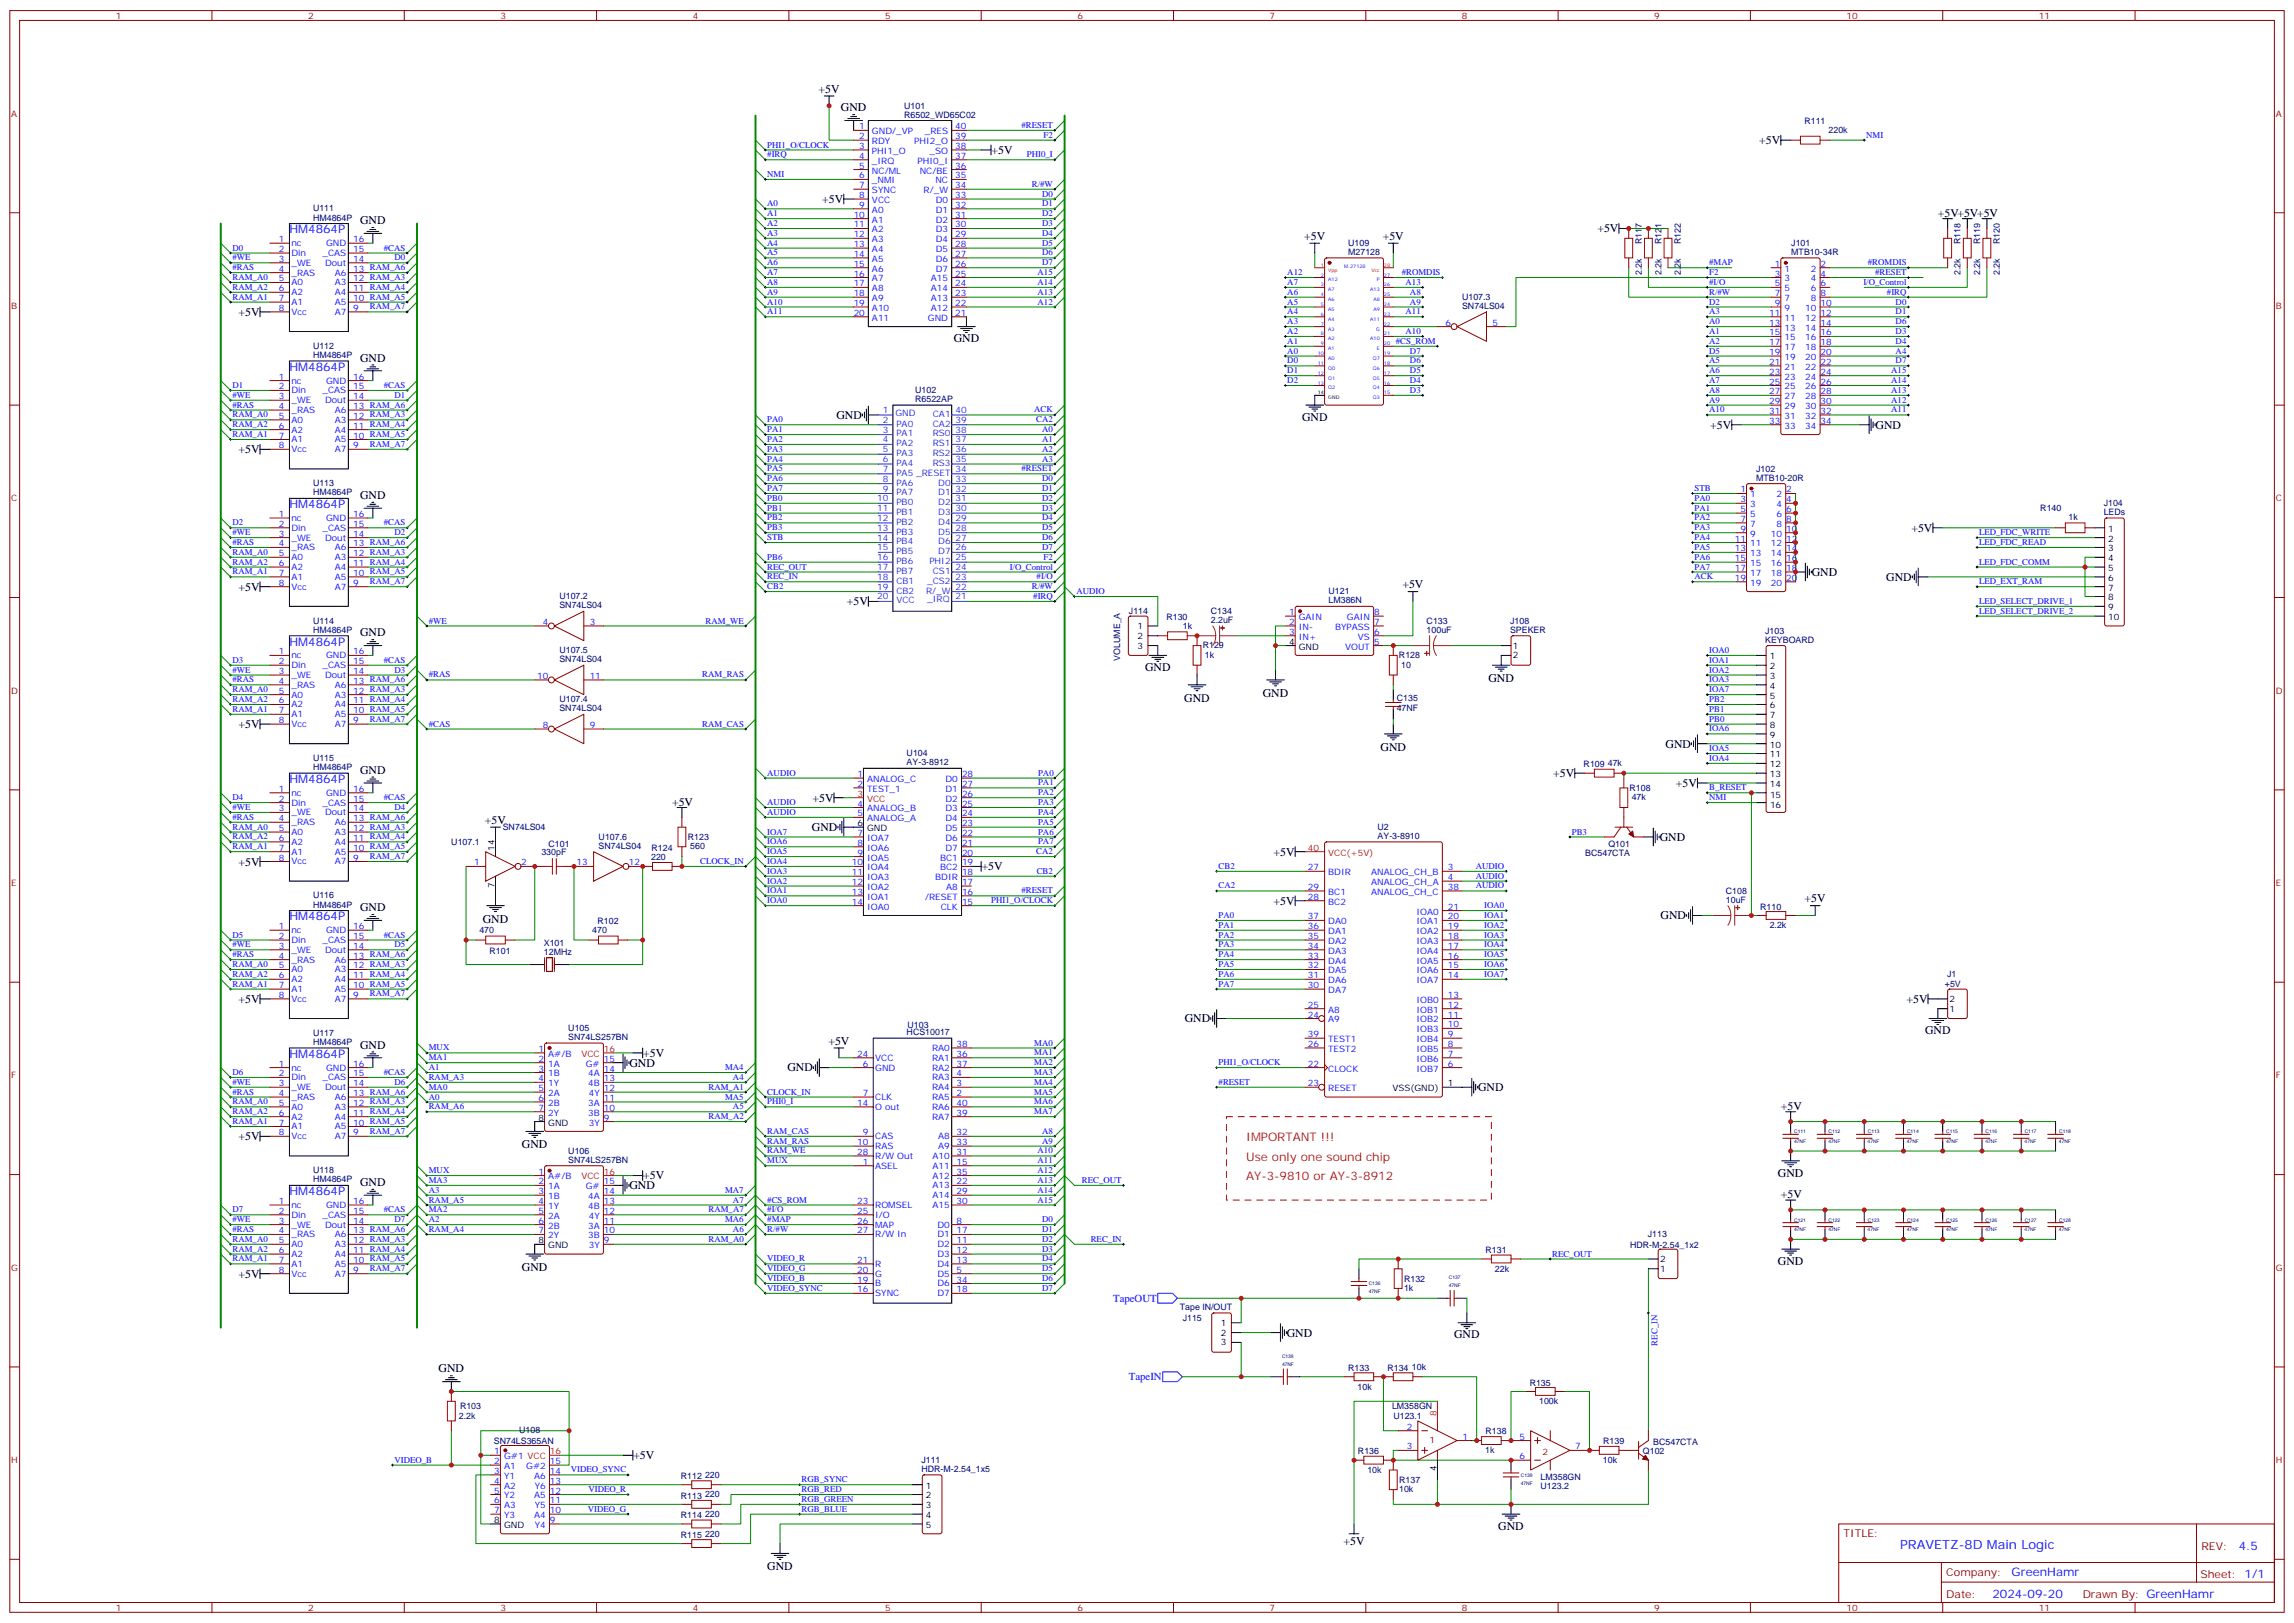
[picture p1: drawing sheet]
<svg xmlns="http://www.w3.org/2000/svg" width="825mm" height="583mm" viewBox="0 0 825 583" stroke-linecap="round" stroke-linejoin="round" font-family="sans-serif">
<defs><g id="words">
<text font-size="4.6" fill="#00f" x="683.2" y="556.8">PRAVETZ-8D Main Logic</text>
<g font-size="4.2">
<text x="294.3" y="33.3">+5V</text>
<text x="302.3" y="40">GND</text>
<text x="632.6" y="51.8">+5V</text>
<text x="356.5" y="55.3">+5V</text>
<text x="295.6" y="72.9">+5V</text>
<text x="696.7" y="77.9">+5V+5V+5V</text>
<text x="129.5" y="80.6">GND</text>
<text x="574.3" y="83.6">+5V</text>
<text x="468.9" y="86.2">+5V</text>
<text x="497.2" y="86.2">+5V</text>
<text x="85.7" y="113.6">+5V</text>
<text x="342.9" y="123">GND</text>
<text x="129.5" y="129.9">GND</text>
<text x="300.7" y="150.6">GND</text>
<text x="468.1" y="151.3">GND</text>
<text x="614.9" y="154.1">+5V</text>
<text x="674.3" y="154.1">GND</text>
<text x="85.7" y="162.9">+5V</text>
<text x="129.5" y="179.3">GND</text>
<text x="687.2" y="191.1">+5V</text>
<text x="651.4" y="207">GND</text>
<text x="678.2" y="208.8">GND</text>
<text x="85.7" y="212.3">+5V</text>
<text x="504.2" y="211.4">+5V</text>
<text x="304.5" y="217.6">+5V</text>
<text x="129.5" y="228.7">GND</text>
<text x="411.7" y="241.2">GND</text>
<text x="535.2" y="245.2">GND</text>
<text x="454" y="250.5">GND</text>
<text x="425.8" y="252.3">GND</text>
<text x="85.7" y="261.7">+5V</text>
<text x="496.4" y="269.9">GND</text>
<text x="598.8" y="268.7">GND</text>
<text x="129.5" y="278.1">GND</text>
<text x="558.5" y="279.3">+5V</text>
<text x="602.6" y="282.9">+5V</text>
<text x="241.7" y="289.6">+5V</text>
<text x="292.1" y="288.1">+5V</text>
<text x="174.4" y="296.1">+5V</text>
<text x="291.9" y="298.7">GND</text>
<text x="596.7" y="302.2">GND</text>
<text x="85.7" y="311.1">+5V</text>
<text x="457.9" y="307.5">+5V</text>
<text x="353" y="312.9">+5V</text>
<text x="129.5" y="327.5">GND</text>
<text x="457.9" y="325.2">+5V</text>
<text x="648.9" y="324.3">+5V</text>
<text x="173.6" y="331.6">GND</text>
<text x="597.1" y="330.5">GND</text>
<text x="85.7" y="360.5">+5V</text>
<text x="685.5" y="360.5">+5V</text>
<text x="426" y="367.5">GND</text>
<text x="692.1" y="371.8">GND</text>
<text x="129.5" y="376.9">GND</text>
<text x="297.8" y="375.5">+5V</text>
<text x="226.3" y="383.4">GND</text>
<text x="231.2" y="379.8">+5V</text>
<text x="283.1" y="385.1">GND</text>
<text x="531.5" y="392.2">GND</text>
<text x="640.3" y="398.9">+5V</text>
<text x="85.7" y="409.9">+5V</text>
<text x="187.7" y="412.8">GND</text>
<text x="231.2" y="423.9">+5V</text>
<text x="639.2" y="422.9">GND</text>
<text x="129.5" y="426.3">GND</text>
<text x="226.3" y="427.5">GND</text>
<text x="640.3" y="430.7">+5V</text>
<text x="639.2" y="454.7">GND</text>
<text x="85.7" y="459.3">+5V</text>
<text x="187.7" y="456.9">GND</text>
<text x="462.7" y="480.5">GND</text>
<text x="522.8" y="481.1">GND</text>
<text x="157.7" y="493.3">GND</text>
<text x="227.7" y="524.5">+5V</text>
<text x="538.7" y="549.9">GND</text>
<text x="483.1" y="555.3">+5V</text>
<text x="275.9" y="564.5">GND</text>
</g>
<g font-size="4.2" fill="#00f">
<text x="104.1" y="83.9">HM4864P</text>
<text x="104.1" y="133.3">HM4864P</text>
<text x="104.1" y="182.7">HM4864P</text>
<text x="104.1" y="232.1">HM4864P</text>
<text x="104.1" y="281.4">HM4864P</text>
<text x="104.1" y="330.8">HM4864P</text>
<text x="104.1" y="380.2">HM4864P</text>
<text x="104.1" y="429.6">HM4864P</text>
<text x="804.9" y="557.1">4.5</text>
<text x="723.3" y="566.6">GreenHamr</text>
<text x="716.4" y="574.4">2024-09-20</text>
</g>
<g font-size="4.2" fill="#f00">
<text x="448" y="410.2">IMPORTANT !!!</text>
<text x="448" y="417.3">Use only one sound chip</text>
<text x="448" y="424.3">AY-3-9810 or AY-3-8912</text>
</g>
<g font-size="3.9" fill="#00f">
<text x="400.2" y="467.9">TapeOUT</text>
<text x="405.8" y="496.2">TapeIN</text>
</g>
<g font-size="3.9" fill="#800">
<text x="662.9" y="552.4">TITLE:</text>
<text x="791.5" y="557.1">REV:</text>
<text x="699.8" y="566.6">Company:</text>
<text x="791.1" y="567.2">Sheet: 1/1</text>
<text x="699.8" y="574.3">Date:</text>
<text x="748.8" y="574.3">Drawn By: GreenHamr</text>
</g>
<g font-size="3.2" fill="#800">
<text x="41.6" y="6.8">1</text>
<text x="110.8" y="6.8">2</text>
<text x="179.9" y="6.8">3</text>
<text x="249.1" y="6.8">4</text>
<text x="318.2" y="6.8">5</text>
<text x="387.3" y="6.8">6</text>
<text x="456.5" y="6.8">7</text>
<text x="525.6" y="6.8">8</text>
<text x="594.8" y="6.8">9</text>
<text x="663.9" y="6.8">10</text>
<text x="733.1" y="6.8">11</text>
<text x="4.1" y="41.9">A</text>
<text x="818.3" y="41.9">A</text>
<text x="4.1" y="111.1">B</text>
<text x="818.3" y="111.1">B</text>
<text x="4.1" y="180.2">C</text>
<text x="818.3" y="180.2">C</text>
<text x="4.1" y="249.3">D</text>
<text x="818.3" y="249.3">D</text>
<text x="4.1" y="318.5">E</text>
<text x="818.3" y="318.5">E</text>
<text x="4.1" y="387.6">F</text>
<text x="818.3" y="387.6">F</text>
<text x="4.1" y="456.8">G</text>
<text x="818.3" y="456.8">G</text>
<text x="514" y="518.6">1</text>
<text x="4.1" y="525.9">H</text>
<text x="554.6" y="523">2</text>
<text x="818.3" y="525.9">H</text>
<text x="41.6" y="579">1</text>
<text x="110.8" y="579">2</text>
<text x="179.9" y="579">3</text>
<text x="249.1" y="579">4</text>
<text x="318.2" y="579">5</text>
<text x="387.3" y="579">6</text>
<text x="456.5" y="579">7</text>
<text x="525.6" y="579">8</text>
<text x="594.8" y="579">9</text>
<text x="663.9" y="579">10</text>
<text x="733.1" y="579">11</text>
</g>
<g font-size="3.2" fill="#000080">
<text x="325.1" y="39.1">U101</text>
<text x="325.1" y="42.3">R6502_WD65C02</text>
<text x="648.8" y="44.7">R111</text>
<text x="657.5" y="47.9">220k</text>
<text x="112.5" y="76">U111</text>
<text x="112.5" y="79.3">HM4864P</text>
<text x="484.7" y="88.5">U109</text>
<text x="590.3" y="87.8" transform="rotate(-90 590.3 87.8)">R117</text>
<text x="597.3" y="87.8" transform="rotate(-90 597.3 87.8)">R121</text>
<text x="604.4" y="87.8" transform="rotate(-90 604.4 87.8)">R122</text>
<text x="644.1" y="88.4">J101</text>
<text x="704.9" y="87.8" transform="rotate(-90 704.9 87.8)">R118</text>
<text x="712" y="87.8" transform="rotate(-90 712 87.8)">R119</text>
<text x="719" y="87.8" transform="rotate(-90 719 87.8)">R120</text>
<text x="484.7" y="91.7">M27128</text>
<text x="644.1" y="91.7">MTB10-34R</text>
<text x="590.3" y="98.8" transform="rotate(-90 590.3 98.8)">2.2k</text>
<text x="597.3" y="98.8" transform="rotate(-90 597.3 98.8)">2.2k</text>
<text x="604.4" y="98.8" transform="rotate(-90 604.4 98.8)">2.2k</text>
<text x="704.9" y="98.8" transform="rotate(-90 704.9 98.8)">2.2k</text>
<text x="712" y="98.8" transform="rotate(-90 712 98.8)">2.2k</text>
<text x="719" y="98.8" transform="rotate(-90 719 98.8)">2.2k</text>
<text x="525.7" y="107.8">U107.3</text>
<text x="525.7" y="111.1">SN74LS04</text>
<text x="112.5" y="125.4">U112</text>
<text x="112.5" y="128.7">HM4864P</text>
<text x="329" y="141.2">U102</text>
<text x="329" y="144.4">R6522AP</text>
<text x="631.4" y="172.8">MTB10-20R</text>
<text x="631.4" y="169.6">J102</text>
<text x="112.5" y="178.1">HM4864P</text>
<text x="112.5" y="174.8">U113</text>
<text x="733.6" y="183.8">R140</text>
<text x="756.4" y="185.1">LEDs</text>
<text x="756.4" y="181.9">J104</text>
<text x="743.7" y="186.9">1k</text>
<text x="201.1" y="215.5">U107.2</text>
<text x="477.7" y="213.6">U121</text>
<text x="201.1" y="218.7">SN74LS04</text>
<text x="405.9" y="220.8">J114</text>
<text x="435.3" y="220.7">C134</text>
<text x="477.7" y="216.9">LM386N</text>
<text x="112.5" y="227.5">HM4864P</text>
<text x="112.5" y="224.2">U114</text>
<text x="419.4" y="222.9">R130</text>
<text x="425.3" y="226.1">1k</text>
<text x="435.3" y="223.9">2.2uF</text>
<text x="512.9" y="227.5">100uF</text>
<text x="512.9" y="224.2">C133</text>
<text x="542.9" y="227.5">SPEKER</text>
<text x="542.9" y="224.2">J108</text>
<text x="634.7" y="227.7">J103</text>
<text x="432.4" y="233">R129</text>
<text x="634.7" y="231">KEYBOARD</text>
<text x="201.1" y="238.1">SN74LS04</text>
<text x="201.1" y="234.8">U107.5</text>
<text x="402.8" y="237.5" transform="rotate(-90 402.8 237.5)">VOLUME_A</text>
<text x="433.2" y="236.4">1k</text>
<text x="503" y="236.5">R128</text>
<text x="503.8" y="240">10</text>
<text x="201.1" y="255.7">SN74LS04</text>
<text x="201.1" y="252.5">U107.4</text>
<text x="502.2" y="255.7">47NF</text>
<text x="502.2" y="252.1">C135</text>
<text x="112.5" y="273.6">U115</text>
<text x="326" y="275.1">AY-3-8912</text>
<text x="326" y="271.9">U104</text>
<text x="569.4" y="275.8">R109</text>
<text x="578.1" y="275.4">47k</text>
<text x="112.5" y="276.9">HM4864P</text>
<text x="585.9" y="284.2">R108</text>
<text x="586.7" y="287.6">47k</text>
<text x="180.8" y="298.4">SN74LS04</text>
<text x="495.3" y="298.3">U2</text>
<text x="162.3" y="303.8">U107.1</text>
<text x="197.2" y="304.3">C101</text>
<text x="215.2" y="305.1">SN74LS04</text>
<text x="215.2" y="301.8">U107.6</text>
<text x="234.2" y="305.8">R124</text>
<text x="247.3" y="302">R123</text>
<text x="248.2" y="305.2">560</text>
<text x="495.3" y="301.6">AY-3-8910</text>
<text x="578.3" y="304.6">Q101</text>
<text x="194.7" y="307.3">330pF</text>
<text x="234.1" y="309">220</text>
<text x="570" y="307.7">BC547CTA</text>
<text x="112.5" y="323">U116</text>
<text x="620.5" y="321.3">C108</text>
<text x="112.5" y="326.2">HM4864P</text>
<text x="620.5" y="324.5">10uF</text>
<text x="632.9" y="326.9">R110</text>
<text x="172.4" y="335.4">470</text>
<text x="212.9" y="335.4">470</text>
<text x="214.8" y="332.3">R102</text>
<text x="636.3" y="333.7">2.2k</text>
<text x="195.5" y="340">X101</text>
<text x="176" y="342.9">R101</text>
<text x="195.5" y="343.2">12MHz</text>
<text x="700.1" y="351.2">J1</text>
<text x="699.3" y="354.9">+5V</text>
<text x="204.3" y="370.7">U105</text>
<text x="326.3" y="369.6">U103</text>
<text x="112.5" y="375.6">HM4864P</text>
<text x="112.5" y="372.3">U117</text>
<text x="204.3" y="373.9">SN74LS257BN</text>
<text x="326" y="372.1">HCS10017</text>
<text x="204.3" y="414.8">U106</text>
<text x="204.3" y="418">SN74LS257BN</text>
<text x="112.5" y="425">HM4864P</text>
<text x="112.5" y="421.7">U118</text>
<text x="586.1" y="448.4">HDR-M-2.54_1x2</text>
<text x="592.5" y="444.7">J113</text>
<text x="534.1" y="450.4">R131</text>
<text x="504.8" y="460.7">R132</text>
<text x="537.5" y="457.1">22k</text>
<text x="504.8" y="463.9">1k</text>
<text x="424.2" y="470.9">Tape IN/OUT</text>
<text x="425.2" y="474.8">J115</text>
<text x="484.7" y="492.7">R133</text>
<text x="498.8" y="492.7">R134</text>
<text x="507.6" y="492.5">10k</text>
<text x="488.1" y="499.5">10k</text>
<text x="550" y="498">R135</text>
<text x="165.4" y="506.5">R103</text>
<text x="500.5" y="506.6">LM358GN</text>
<text x="553.4" y="504.8">100k</text>
<text x="165" y="510.1">2.2k</text>
<text x="186.7" y="515.1">U108</text>
<text x="501" y="510.2">U123.1</text>
<text x="534.1" y="515.4">R138</text>
<text x="177.6" y="518.9">SN74LS365AN</text>
<text x="576.4" y="518.9">R139</text>
<text x="594.4" y="519.4">BC547CTA</text>
<text x="331.3" y="525.8">J111</text>
<text x="488.3" y="522.7">R136</text>
<text x="534" y="522.4">1k</text>
<text x="576.3" y="525.9">10k</text>
<text x="590.7" y="522.7">Q102</text>
<text x="244.8" y="531.6">R112</text>
<text x="253.5" y="531.2">220</text>
<text x="331.3" y="529.1">HDR-M-2.54_1x5</text>
<text x="491.6" y="529.4">10k</text>
<text x="503.1" y="533.1">R137</text>
<text x="553.9" y="531.9">LM358GN</text>
<text x="244.8" y="538.7">R113</text>
<text x="253.5" y="538.3">220</text>
<text x="503.1" y="536.3">10k</text>
<text x="553.9" y="535.1">U123.2</text>
<text x="244.8" y="545.7">R114</text>
<text x="253.5" y="545.3">220</text>
<text x="244.8" y="552.8">R115</text>
<text x="253.5" y="552.4">220</text>
</g>
<g font-size="3.2" fill="#00f">
<text x="309" y="46.5">1</text>
<text x="343.4" y="46.5">40</text>
<text x="367.3" y="46">#RESET</text>
<text x="275.9" y="53">PHI1_O/CLOCK</text>
<text x="309" y="50">2</text>
<text x="309" y="53.6">3</text>
<text x="313.5" y="48.3">GND/_VP</text>
<text x="313.5" y="51.8">RDY</text>
<text x="328.7" y="51.8">PHI2_O</text>
<text x="332.5" y="48.3">_RES</text>
<text x="343.4" y="53.6">38</text>
<text x="343.4" y="50">39</text>
<text x="375.2" y="49.5">F2</text>
<text x="671" y="49.5">NMI</text>
<text x="275.9" y="56.6">#IRQ</text>
<text x="309" y="57.1">4</text>
<text x="313.5" y="55.3">PHI1_O</text>
<text x="313.5" y="58.8">_IRQ</text>
<text x="329.9" y="58.8">PHI0_I</text>
<text x="334.2" y="55.3">_SO</text>
<text x="343.4" y="57.1">37</text>
<text x="369.2" y="56.6">PHI0_I</text>
<text x="275.9" y="63.6">NMI</text>
<text x="309" y="60.6">5</text>
<text x="309" y="64.1">6</text>
<text x="313.5" y="62.4">NC/ML</text>
<text x="313.5" y="65.9">_NMI</text>
<text x="330.7" y="62.4">NC/BE</text>
<text x="336.3" y="65.9">NC</text>
<text x="343.4" y="64.1">35</text>
<text x="343.4" y="60.6">36</text>
<text x="309" y="67.7">7</text>
<text x="309" y="71.2">8</text>
<text x="313.5" y="69.4">SYNC</text>
<text x="332.1" y="69.4">R/_W</text>
<text x="343.4" y="71.2">33</text>
<text x="343.4" y="67.7">34</text>
<text x="371" y="67.1">R/#W</text>
<text x="374.7" y="70.7">D0</text>
<text x="275.9" y="77.7">A1</text>
<text x="275.9" y="74.2">A0</text>
<text x="309" y="74.7">9</text>
<text x="313.5" y="73">VCC</text>
<text x="313.5" y="76.5">A0</text>
<text x="336.4" y="76.5">D1</text>
<text x="336.4" y="73">D0</text>
<text x="343.4" y="74.7">32</text>
<text x="374.7" y="77.7">D2</text>
<text x="374.7" y="74.2">D1</text>
<text x="275.9" y="81.2">A2</text>
<text x="306.9" y="78.2">10</text>
<text x="306.9" y="81.8">11</text>
<text x="313.5" y="80">A1</text>
<text x="313.5" y="83.5">A2</text>
<text x="336.4" y="83.5">D3</text>
<text x="336.4" y="80">D2</text>
<text x="343.4" y="81.8">30</text>
<text x="343.4" y="78.2">31</text>
<text x="374.7" y="81.2">D3</text>
<text x="100.3" y="87.1">1</text>
<text x="104.8" y="88.5">nc</text>
<text x="117.2" y="88.5">GND</text>
<text x="127" y="87.1">16</text>
<text x="275.9" y="88.3">A4</text>
<text x="275.9" y="84.8">A3</text>
<text x="306.9" y="85.3">12</text>
<text x="306.9" y="88.8">13</text>
<text x="313.5" y="87.1">A3</text>
<text x="336.4" y="87.1">D4</text>
<text x="343.4" y="88.8">28</text>
<text x="343.4" y="85.3">29</text>
<text x="374.7" y="88.3">D5</text>
<text x="374.7" y="84.8">D4</text>
<text x="83.6" y="90.1">D0</text>
<text x="83.6" y="93.6">#WE</text>
<text x="100.3" y="90.6">2</text>
<text x="100.3" y="94.1">3</text>
<text x="104.8" y="92">Din</text>
<text x="104.8" y="95.5">_WE</text>
<text x="116" y="92">_CAS</text>
<text x="116.9" y="95.5">Dout</text>
<text x="127" y="94.1">14</text>
<text x="127" y="90.6">15</text>
<text x="138" y="90.1">#CAS</text>
<text x="141.8" y="93.6">D0</text>
<text x="275.9" y="95.4">A6</text>
<text x="275.9" y="91.8">A5</text>
<text x="306.9" y="92.4">14</text>
<text x="306.9" y="95.9">15</text>
<text x="313.5" y="90.6">A4</text>
<text x="313.5" y="94.1">A5</text>
<text x="336.4" y="94.1">D6</text>
<text x="336.4" y="90.6">D5</text>
<text x="343.4" y="95.9">26</text>
<text x="343.4" y="92.4">27</text>
<text x="374.7" y="95.4">D7</text>
<text x="374.7" y="91.8">D6</text>
<text x="614.5" y="95.4">#MAP</text>
<text x="638.1" y="95.9">1</text>
<text x="654.6" y="95.9">2</text>
<text x="671.6" y="95.4">#ROMDIS</text>
<text x="83.6" y="97.1">#RAS</text>
<text x="83.6" y="100.6">RAM_A0</text>
<text x="100.3" y="97.6">4</text>
<text x="100.3" y="101.2">5</text>
<text x="104.8" y="99.1">_RAS</text>
<text x="120.3" y="99.1">A6</text>
<text x="127" y="101.2">12 RAM_A3</text>
<text x="127" y="97.6">13 RAM_A6</text>
<text x="275.9" y="98.9">A7</text>
<text x="306.9" y="99.4">16</text>
<text x="313.5" y="97.6">A6</text>
<text x="313.5" y="101.2">A7</text>
<text x="334.7" y="101.2">A15</text>
<text x="336.4" y="97.6">D7</text>
<text x="343.4" y="99.4">25</text>
<text x="373.1" y="98.9">A15</text>
<text x="462.8" y="98.9">A12</text>
<text x="504" y="98.9">#ROMDIS</text>
<text x="614.5" y="98.9">F2</text>
<text x="638.1" y="99.4">3</text>
<text x="641.6" y="97.6">1</text>
<text x="641.6" y="101.2">3</text>
<text x="651.1" y="101.2">4</text>
<text x="651.1" y="97.6">2</text>
<text x="654.6" y="99.4">4</text>
<text x="674.2" y="98.9">#RESET</text>
<text x="83.6" y="104.2">RAM_A2</text>
<text x="83.6" y="107.7">RAM_A1</text>
<text x="100.3" y="104.7">6</text>
<text x="104.8" y="102.6">A0</text>
<text x="104.8" y="106.1">A2</text>
<text x="120.3" y="106.1">A4</text>
<text x="120.3" y="102.6">A3</text>
<text x="127" y="104.7">11 RAM_A4</text>
<text x="275.9" y="105.9">A9</text>
<text x="275.9" y="102.4">A8</text>
<text x="306.9" y="102.9">17</text>
<text x="306.9" y="106.5">18</text>
<text x="313.5" y="104.7">A8</text>
<text x="334.7" y="104.7">A14</text>
<text x="343.4" y="106.5">23</text>
<text x="343.4" y="102.9">24</text>
<text x="373.1" y="102.4">A14</text>
<text x="373.1" y="105.9">A13</text>
<text x="462.8" y="102.4">A7</text>
<text x="462.8" y="105.9">A6</text>
<text x="505.4" y="102.4">A13</text>
<text x="506.9" y="105.9">A8</text>
<text x="614.5" y="102.4">#I/O</text>
<text x="614.5" y="105.9">R/#W</text>
<text x="638.1" y="102.9">5</text>
<text x="638.1" y="106.5">7</text>
<text x="641.6" y="104.7">5</text>
<text x="651.1" y="104.7">6</text>
<text x="654.6" y="106.5">8</text>
<text x="654.6" y="102.9">6</text>
<text x="670" y="102.4">I/O_Control</text>
<text x="678.4" y="105.9">#IRQ</text>
<text x="100.3" y="108.2">7</text>
<text x="100.3" y="111.8">8</text>
<text x="104.8" y="109.6">A1</text>
<text x="104.8" y="113.2">Vcc</text>
<text x="120.3" y="113.2">A7</text>
<text x="120.3" y="109.6">A5</text>
<text x="127" y="111.8">9</text>
<text x="127" y="108.2">10 RAM_A5</text>
<text x="133" y="111.2">RAM_A7</text>
<text x="275.9" y="113">A11</text>
<text x="275.9" y="109.5">A10</text>
<text x="306.9" y="110">19</text>
<text x="306.9" y="113.5">20</text>
<text x="313.5" y="108.2">A9</text>
<text x="313.5" y="111.8">A10</text>
<text x="334.7" y="111.8">A12</text>
<text x="334.7" y="108.2">A13</text>
<text x="343.4" y="113.5">21</text>
<text x="343.4" y="110">22</text>
<text x="373.1" y="109.5">A12</text>
<text x="462.8" y="109.5">A5</text>
<text x="462.8" y="113">A4</text>
<text x="505.4" y="113">A11</text>
<text x="506.9" y="109.5">A9</text>
<text x="614.5" y="113">A3</text>
<text x="614.5" y="109.5">D2</text>
<text x="636.1" y="113.5">11</text>
<text x="638.1" y="110">9</text>
<text x="641.6" y="108.2">7</text>
<text x="641.6" y="111.8">9</text>
<text x="649.1" y="111.8">10</text>
<text x="651.1" y="108.2">8</text>
<text x="654.6" y="113.5">12</text>
<text x="654.6" y="110">10</text>
<text x="681.6" y="113">D1</text>
<text x="681.6" y="109.5">D0</text>
<text x="313.5" y="115.3">A11</text>
<text x="333.6" y="115.3">GND</text>
<text x="462.8" y="116.5">A3</text>
<text x="519.7" y="117.1">6</text>
<text x="536.6" y="117.1">5</text>
<text x="614.5" y="116.5">A0</text>
<text x="636.1" y="117.1">13</text>
<text x="641.6" y="115.3">11</text>
<text x="641.6" y="118.8">13</text>
<text x="649.1" y="118.8">14</text>
<text x="649.1" y="115.3">12</text>
<text x="654.6" y="117.1">14</text>
<text x="681.6" y="116.5">D6</text>
<text x="462.8" y="120.1">A2</text>
<text x="462.8" y="123.6">A1</text>
<text x="501.9" y="123.6">#CS_ROM</text>
<text x="505.4" y="120.1">A10</text>
<text x="614.5" y="123.6">A2</text>
<text x="614.5" y="120.1">A1</text>
<text x="636.1" y="120.6">15</text>
<text x="636.1" y="124.1">17</text>
<text x="641.6" y="122.3">15</text>
<text x="641.6" y="125.9">17</text>
<text x="649.1" y="125.9">18</text>
<text x="649.1" y="122.3">16</text>
<text x="654.6" y="124.1">18</text>
<text x="654.6" y="120.6">16</text>
<text x="681.6" y="123.6">D4</text>
<text x="681.6" y="120.1">D3</text>
<text x="462.8" y="130.6">D0</text>
<text x="462.8" y="127.1">A0</text>
<text x="506.9" y="127.1">D7</text>
<text x="506.9" y="130.6">D6</text>
<text x="614.5" y="130.6">A5</text>
<text x="614.5" y="127.1">D5</text>
<text x="636.1" y="127.6">19</text>
<text x="636.1" y="131.2">21</text>
<text x="641.6" y="129.4">19</text>
<text x="649.1" y="129.4">20</text>
<text x="654.6" y="131.2">22</text>
<text x="654.6" y="127.6">20</text>
<text x="681.6" y="127.1">A4</text>
<text x="681.6" y="130.6">D7</text>
<text x="100.3" y="136.5">1</text>
<text x="104.8" y="137.9">nc</text>
<text x="117.2" y="137.9">GND</text>
<text x="127" y="136.5">16</text>
<text x="462.8" y="137.7">D2</text>
<text x="462.8" y="134.2">D1</text>
<text x="506.9" y="134.2">D5</text>
<text x="506.9" y="137.7">D4</text>
<text x="614.5" y="137.7">A7</text>
<text x="614.5" y="134.2">A6</text>
<text x="636.1" y="134.7">23</text>
<text x="641.6" y="132.9">21</text>
<text x="641.6" y="136.5">23</text>
<text x="649.1" y="136.5">24</text>
<text x="649.1" y="132.9">22</text>
<text x="654.6" y="134.7">24</text>
<text x="680" y="134.2">A15</text>
<text x="680" y="137.7">A14</text>
<text x="83.6" y="143">#WE</text>
<text x="83.6" y="139.5">D1</text>
<text x="100.3" y="140">2</text>
<text x="100.3" y="143.5">3</text>
<text x="104.8" y="141.4">Din</text>
<text x="116" y="141.4">_CAS</text>
<text x="127" y="143.5">14</text>
<text x="127" y="140">15</text>
<text x="138" y="139.5">#CAS</text>
<text x="141.8" y="143">D1</text>
<text x="506.9" y="141.2">D3</text>
<text x="614.5" y="141.2">A8</text>
<text x="636.1" y="138.2">25</text>
<text x="636.1" y="141.7">27</text>
<text x="641.6" y="140">25</text>
<text x="641.6" y="143.5">27</text>
<text x="649.1" y="143.5">28</text>
<text x="649.1" y="140">26</text>
<text x="654.6" y="141.7">28</text>
<text x="654.6" y="138.2">26</text>
<text x="680" y="141.2">A13</text>
<text x="83.6" y="146.5">#RAS</text>
<text x="100.3" y="147">4</text>
<text x="104.8" y="144.9">_WE</text>
<text x="104.8" y="148.4">_RAS</text>
<text x="116.9" y="144.9">Dout</text>
<text x="120.3" y="148.4">A6</text>
<text x="127" y="147">13 RAM_A6</text>
<text x="371.9" y="148.3">ACK</text>
<text x="614.5" y="148.3">A10</text>
<text x="614.5" y="144.7">A9</text>
<text x="636.1" y="145.3">29</text>
<text x="636.1" y="148.8">31</text>
<text x="641.6" y="147">29</text>
<text x="649.1" y="147">30</text>
<text x="654.6" y="148.8">32</text>
<text x="654.6" y="145.3">30</text>
<text x="680" y="144.7">A12</text>
<text x="680" y="148.3">A11</text>
<text x="83.6" y="153.6">RAM_A2</text>
<text x="83.6" y="150">RAM_A0</text>
<text x="100.3" y="150.6">5</text>
<text x="100.3" y="154.1">6</text>
<text x="104.8" y="152">A0</text>
<text x="104.8" y="155.5">A2</text>
<text x="120.3" y="155.5">A4</text>
<text x="120.3" y="152">A3</text>
<text x="127" y="154.1">11 RAM_A4</text>
<text x="127" y="150.6">12 RAM_A3</text>
<text x="275.9" y="155.3">PA1</text>
<text x="275.9" y="151.8">PA0</text>
<text x="372.6" y="151.8">CA2</text>
<text x="374.7" y="155.3">A0</text>
<text x="636.1" y="152.3">33</text>
<text x="641.6" y="150.6">31</text>
<text x="641.6" y="154.1">33</text>
<text x="649.1" y="154.1">34</text>
<text x="649.1" y="150.6">32</text>
<text x="654.6" y="152.3">34</text>
<text x="83.6" y="157.1">RAM_A1</text>
<text x="100.3" y="157.6">7</text>
<text x="100.3" y="161.1">8</text>
<text x="104.8" y="159">A1</text>
<text x="120.3" y="159">A5</text>
<text x="127" y="161.1">9</text>
<text x="127" y="157.6">10 RAM_A5</text>
<text x="133" y="160.6">RAM_A7</text>
<text x="275.9" y="158.9">PA2</text>
<text x="374.7" y="158.9">A1</text>
<text x="104.8" y="162.6">Vcc</text>
<text x="120.3" y="162.6">A7</text>
<text x="275.9" y="165.9">PA4</text>
<text x="275.9" y="162.4">PA3</text>
<text x="374.7" y="165.9">A3</text>
<text x="374.7" y="162.4">A2</text>
<text x="275.9" y="173">PA6</text>
<text x="275.9" y="169.4">PA5</text>
<text x="367.3" y="169.4">#RESET</text>
<text x="374.7" y="173">D0</text>
<text x="275.9" y="176.5">PA7</text>
<text x="374.7" y="176.5">D1</text>
<text x="609.2" y="176.5">STB</text>
<text x="625.8" y="177">1</text>
<text x="629.2" y="178.8">1</text>
<text x="638.7" y="178.8">2</text>
<text x="642.2" y="177">2</text>
<text x="100.3" y="185.8">1</text>
<text x="127" y="185.8">16</text>
<text x="275.9" y="183.6">PB1</text>
<text x="275.9" y="180">PB0</text>
<text x="374.7" y="183.6">D3</text>
<text x="374.7" y="180">D2</text>
<text x="609.2" y="183.6">PA1</text>
<text x="609.2" y="180">PA0</text>
<text x="625.8" y="180.6">3</text>
<text x="625.8" y="184.1">5</text>
<text x="629.2" y="182.3">3</text>
<text x="629.2" y="185.8">5</text>
<text x="638.7" y="185.8">6</text>
<text x="638.7" y="182.3">4</text>
<text x="642.2" y="184.1">6</text>
<text x="642.2" y="180.6">4</text>
<text x="83.6" y="188.8">D2</text>
<text x="100.3" y="189.4">2</text>
<text x="104.8" y="187.3">nc</text>
<text x="104.8" y="190.8">Din</text>
<text x="116" y="190.8">_CAS</text>
<text x="117.2" y="187.3">GND</text>
<text x="127" y="189.4">15</text>
<text x="138" y="188.8">#CAS</text>
<text x="275.9" y="190.6">PB3</text>
<text x="275.9" y="187.1">PB2</text>
<text x="374.7" y="190.6">D5</text>
<text x="374.7" y="187.1">D4</text>
<text x="609.2" y="190.6">PA3</text>
<text x="609.2" y="187.1">PA2</text>
<text x="625.8" y="187.6">7</text>
<text x="625.8" y="191.1">9</text>
<text x="629.2" y="189.4">7</text>
<text x="638.7" y="189.4">8</text>
<text x="642.2" y="191.1">10</text>
<text x="642.2" y="187.6">8</text>
<text x="83.6" y="195.9">#RAS</text>
<text x="83.6" y="192.4">#WE</text>
<text x="100.3" y="192.9">3</text>
<text x="100.3" y="196.4">4</text>
<text x="104.8" y="194.3">_WE</text>
<text x="104.8" y="197.8">_RAS</text>
<text x="116.9" y="194.3">Dout</text>
<text x="120.3" y="197.8">A6</text>
<text x="127" y="196.4">13 RAM_A6</text>
<text x="127" y="192.9">14</text>
<text x="141.8" y="192.4">D2</text>
<text x="275.9" y="194.1">STB</text>
<text x="374.7" y="197.7">D7</text>
<text x="374.7" y="194.1">D6</text>
<text x="609.2" y="197.7">PA5</text>
<text x="609.2" y="194.1">PA4</text>
<text x="623.7" y="194.7">11</text>
<text x="629.2" y="192.9">9</text>
<text x="629.2" y="196.4">11</text>
<text x="636.7" y="196.4">12</text>
<text x="636.7" y="192.9">10</text>
<text x="642.2" y="194.7">12</text>
<text x="711.6" y="195.9">LED_FDC_READ</text>
<text x="711.6" y="192.4">LED_FDC_WRITE</text>
<text x="83.6" y="203">RAM_A2</text>
<text x="83.6" y="199.4">RAM_A0</text>
<text x="100.3" y="200">5</text>
<text x="100.3" y="203.5">6</text>
<text x="104.8" y="201.4">A0</text>
<text x="120.3" y="201.4">A3</text>
<text x="127" y="203.5">11 RAM_A4</text>
<text x="127" y="200">12 RAM_A3</text>
<text x="275.9" y="201.2">PB6</text>
<text x="375.2" y="201.2">F2</text>
<text x="609.2" y="201.2">PA6</text>
<text x="623.7" y="198.2">13</text>
<text x="623.7" y="201.7">15</text>
<text x="629.2" y="200">13</text>
<text x="629.2" y="203.5">15</text>
<text x="636.7" y="203.5">16</text>
<text x="636.7" y="200">14</text>
<text x="642.2" y="201.7">16</text>
<text x="642.2" y="198.2">14</text>
<text x="711.6" y="203">LED_FDC_COMM</text>
<text x="83.6" y="206.5">RAM_A1</text>
<text x="100.3" y="207">7</text>
<text x="104.8" y="204.9">A2</text>
<text x="104.8" y="208.4">A1</text>
<text x="120.3" y="208.4">A5</text>
<text x="120.3" y="204.9">A4</text>
<text x="127" y="207">10 RAM_A5</text>
<text x="275.9" y="208.2">REC_IN</text>
<text x="275.9" y="204.7">REC_OUT</text>
<text x="363" y="204.7">I/O_Control</text>
<text x="372.7" y="208.2">#I/O</text>
<text x="609.2" y="208.2">ACK</text>
<text x="609.2" y="204.7">PA7</text>
<text x="623.7" y="205.2">17</text>
<text x="623.7" y="208.8">19</text>
<text x="629.2" y="207">17</text>
<text x="636.7" y="207">18</text>
<text x="642.2" y="208.8">20</text>
<text x="642.2" y="205.2">18</text>
<text x="100.3" y="210.5">8</text>
<text x="104.8" y="211.9">Vcc</text>
<text x="120.3" y="211.9">A7</text>
<text x="127" y="210.5">9</text>
<text x="133" y="210">RAM_A7</text>
<text x="275.9" y="211.8">CB2</text>
<text x="371" y="211.8">R/#W</text>
<text x="371.5" y="215.3">#IRQ</text>
<text x="387" y="213.5">AUDIO</text>
<text x="629.2" y="210.5">19</text>
<text x="636.7" y="210.5">20</text>
<text x="711.6" y="210">LED_EXT_RAM</text>
<text x="463.5" y="221.1">1</text>
<text x="494.1" y="221.1">8</text>
<text x="711.6" y="220.6">LED_SELECT_DRIVE_2</text>
<text x="711.6" y="217.1">LED_SELECT_DRIVE_1</text>
<text x="154.2" y="224.1">#WE</text>
<text x="195.2" y="224.6">4</text>
<text x="212" y="224.6">3</text>
<text x="253.7" y="224.1">RAM_WE</text>
<text x="463.5" y="224.6">2</text>
<text x="467" y="222.9">GAIN</text>
<text x="467" y="226.4">IN-</text>
<text x="480" y="226.4">BYPASS</text>
<text x="484.2" y="222.9">GAIN</text>
<text x="494.1" y="224.6">7</text>
<text x="463.5" y="228.2">3</text>
<text x="467" y="229.9">IN+</text>
<text x="483.6" y="233.5">VOUT</text>
<text x="488.2" y="229.9">VS</text>
<text x="494.1" y="231.7">5</text>
<text x="494.1" y="228.2">6</text>
<text x="83.6" y="238.2">D3</text>
<text x="100.3" y="235.2">1</text>
<text x="100.3" y="238.8">2</text>
<text x="104.8" y="236.6">nc</text>
<text x="117.2" y="236.6">GND</text>
<text x="127" y="238.8">15</text>
<text x="127" y="235.2">16</text>
<text x="138" y="238.2">#CAS</text>
<text x="614.5" y="234.7">IOA0</text>
<text x="614.5" y="238.2">IOA1</text>
<text x="83.6" y="245.3">#RAS</text>
<text x="83.6" y="241.8">#WE</text>
<text x="100.3" y="242.3">3</text>
<text x="100.3" y="245.8">4</text>
<text x="104.8" y="240.2">Din</text>
<text x="104.8" y="243.7">_WE</text>
<text x="116" y="240.2">_CAS</text>
<text x="116.9" y="243.7">Dout</text>
<text x="127" y="245.8">13 RAM_A6</text>
<text x="127" y="242.3">14</text>
<text x="141.8" y="241.8">D3</text>
<text x="154.2" y="243.5">#RAS</text>
<text x="193.2" y="244.1">10</text>
<text x="212" y="244.1">11</text>
<text x="252.5" y="243.5">RAM_RAS</text>
<text x="614.5" y="241.8">IOA2</text>
<text x="614.5" y="245.3">IOA3</text>
<text x="83.6" y="248.8">RAM_A0</text>
<text x="100.3" y="249.3">5</text>
<text x="104.8" y="247.2">_RAS</text>
<text x="104.8" y="250.8">A0</text>
<text x="120.3" y="250.8">A3</text>
<text x="120.3" y="247.2">A6</text>
<text x="127" y="249.3">12 RAM_A3</text>
<text x="614.5" y="248.8">IOA7</text>
<text x="83.6" y="255.9">RAM_A1</text>
<text x="83.6" y="252.3">RAM_A2</text>
<text x="100.3" y="252.9">6</text>
<text x="100.3" y="256.4">7</text>
<text x="104.8" y="254.3">A2</text>
<text x="104.8" y="257.8">A1</text>
<text x="120.3" y="257.8">A5</text>
<text x="120.3" y="254.3">A4</text>
<text x="127" y="256.4">10 RAM_A5</text>
<text x="127" y="252.9">11 RAM_A4</text>
<text x="614.5" y="255.9">PB1</text>
<text x="614.5" y="252.3">PB2</text>
<text x="100.3" y="259.9">8</text>
<text x="104.8" y="261.3">Vcc</text>
<text x="120.3" y="261.3">A7</text>
<text x="127" y="259.9">9</text>
<text x="133" y="259.4">RAM_A7</text>
<text x="154.2" y="261.2">#CAS</text>
<text x="195.2" y="261.7">8</text>
<text x="212" y="261.7">9</text>
<text x="252.5" y="261.2">RAM_CAS</text>
<text x="614.5" y="262.9">IOA6</text>
<text x="614.5" y="259.4">PB0</text>
<text x="614.5" y="270">IOA5</text>
<text x="614.5" y="273.5">IOA4</text>
<text x="275.9" y="278.8">AUDIO</text>
<text x="308.3" y="279.3">1</text>
<text x="311.7" y="281.1">ANALOG_C</text>
<text x="340" y="281.1">D0</text>
<text x="345.9" y="279.3">28</text>
<text x="373.2" y="278.8">PA0</text>
<text x="83.6" y="287.6">D4</text>
<text x="100.3" y="284.6">1</text>
<text x="104.8" y="286">nc</text>
<text x="117.2" y="286">GND</text>
<text x="127" y="284.6">16</text>
<text x="138" y="287.6">#CAS</text>
<text x="308.3" y="282.9">2</text>
<text x="311.7" y="284.6">TEST_1</text>
<text x="340" y="284.6">D1</text>
<text x="345.9" y="286.4">26</text>
<text x="345.9" y="282.9">27</text>
<text x="373.2" y="282.3">PA1</text>
<text x="373.2" y="285.9">PA2</text>
<text x="614.5" y="284.1">B_RESET</text>
<text x="614.5" y="287.6">NMI</text>
<text x="83.6" y="291.1">#WE</text>
<text x="100.3" y="288.1">2</text>
<text x="100.3" y="291.7">3</text>
<text x="104.8" y="289.6">Din</text>
<text x="104.8" y="293.1">_WE</text>
<text x="116" y="289.6">_CAS</text>
<text x="116.9" y="293.1">Dout</text>
<text x="127" y="291.7">14</text>
<text x="127" y="288.1">15</text>
<text x="141.8" y="291.1">D4</text>
<text x="275.9" y="289.4">AUDIO</text>
<text x="275.9" y="292.9">AUDIO</text>
<text x="308.3" y="289.9">4</text>
<text x="308.3" y="293.4">5</text>
<text x="311.7" y="291.7">ANALOG_B</text>
<text x="340" y="291.7">D3</text>
<text x="340" y="288.1">D2</text>
<text x="345.9" y="293.4">24</text>
<text x="345.9" y="289.9">25</text>
<text x="373.2" y="289.4">PA3</text>
<text x="373.2" y="292.9">PA4</text>
<text x="83.6" y="298.2">RAM_A0</text>
<text x="83.6" y="294.7">#RAS</text>
<text x="100.3" y="295.2">4</text>
<text x="100.3" y="298.7">5</text>
<text x="104.8" y="296.6">_RAS</text>
<text x="120.3" y="296.6">A6</text>
<text x="127" y="298.7">12 RAM_A3</text>
<text x="127" y="295.2">13 RAM_A6</text>
<text x="275.9" y="300">IOA7</text>
<text x="311.7" y="295.2">ANALOG_A</text>
<text x="340" y="298.7">D5</text>
<text x="340" y="295.2">D4</text>
<text x="345.9" y="297">23</text>
<text x="373.2" y="296.4">PA5</text>
<text x="373.2" y="300">PA6</text>
<text x="565.1" y="300">PB3</text>
<text x="83.6" y="305.3">RAM_A1</text>
<text x="83.6" y="301.7">RAM_A2</text>
<text x="100.3" y="302.3">6</text>
<text x="100.3" y="305.8">7</text>
<text x="104.8" y="300.1">A0</text>
<text x="104.8" y="303.7">A2</text>
<text x="120.3" y="303.7">A4</text>
<text x="120.3" y="300.1">A3</text>
<text x="127" y="305.8">10 RAM_A5</text>
<text x="127" y="302.3">11 RAM_A4</text>
<text x="275.9" y="303.5">IOA6</text>
<text x="308.3" y="300.5">7</text>
<text x="308.3" y="304">8</text>
<text x="311.7" y="302.3">IOA7</text>
<text x="311.7" y="305.8">IOA6</text>
<text x="340" y="305.8">D7</text>
<text x="340" y="302.3">D6</text>
<text x="345.9" y="304">21</text>
<text x="345.9" y="300.5">22</text>
<text x="373.2" y="303.5">PA7</text>
<text x="100.3" y="309.3">8</text>
<text x="104.8" y="307.2">A1</text>
<text x="104.8" y="310.7">Vcc</text>
<text x="120.3" y="310.7">A7</text>
<text x="120.3" y="307.2">A5</text>
<text x="127" y="309.3">9</text>
<text x="133" y="308.8">RAM_A7</text>
<text x="170.5" y="311.1">1</text>
<text x="187.3" y="311.1">2</text>
<text x="207.3" y="311.1">13</text>
<text x="226.1" y="311.1">12</text>
<text x="251.8" y="310.6">CLOCK_IN</text>
<text x="275.9" y="310.6">IOA4</text>
<text x="275.9" y="307">IOA5</text>
<text x="306.2" y="311.1">10</text>
<text x="308.3" y="307.6">9</text>
<text x="311.7" y="309.3">IOA5</text>
<text x="338" y="309.3">BC1</text>
<text x="345.9" y="311.1">19</text>
<text x="345.9" y="307.6">20</text>
<text x="372.6" y="307">CA2</text>
<text x="275.9" y="317.6">IOA2</text>
<text x="275.9" y="314.1">IOA3</text>
<text x="306.2" y="314.6">11</text>
<text x="311.7" y="312.8">IOA4</text>
<text x="311.7" y="316.4">IOA3</text>
<text x="336.3" y="316.4">BDIR</text>
<text x="338" y="312.8">BC2</text>
<text x="345.9" y="314.6">18</text>
<text x="372.8" y="314.1">CB2</text>
<text x="438.1" y="312.3">CB2</text>
<text x="470.3" y="312.8">27</text>
<text x="477.6" y="314.6">BDIR</text>
<text x="493" y="314.6">ANALOG_CH_B</text>
<text x="520.5" y="316.4">4</text>
<text x="520.5" y="312.8">3</text>
<text x="530.6" y="312.3">AUDIO</text>
<text x="530.6" y="315.8">AUDIO</text>
<text x="275.9" y="321.1">IOA1</text>
<text x="306.2" y="318.1">12</text>
<text x="306.2" y="321.7">13</text>
<text x="311.7" y="319.9">IOA2</text>
<text x="311.7" y="323.4">IOA1</text>
<text x="332.6" y="323.4">/RESET</text>
<text x="340.2" y="319.9">A8</text>
<text x="345.9" y="321.7">16</text>
<text x="345.9" y="318.1">17</text>
<text x="367.3" y="321.1">#RESET</text>
<text x="438.1" y="319.4">CA2</text>
<text x="470.3" y="319.9">29</text>
<text x="470.3" y="323.4">28</text>
<text x="477.6" y="321.7">BC1</text>
<text x="493" y="321.7">ANALOG_CH_C</text>
<text x="493" y="318.1">ANALOG_CH_A</text>
<text x="520.5" y="319.9">38</text>
<text x="530.6" y="319.4">AUDIO</text>
<text x="275.9" y="324.7">IOA0</text>
<text x="306.2" y="325.2">14</text>
<text x="311.7" y="327">IOA0</text>
<text x="338.2" y="327">CLK</text>
<text x="345.9" y="325.2">15</text>
<text x="356.4" y="324.7">PHI1_O/CLOCK</text>
<text x="438.1" y="330">PA0</text>
<text x="477.6" y="325.2">BC2</text>
<text x="509.3" y="328.7">IOA0</text>
<text x="520.5" y="327">21</text>
<text x="533.6" y="326.4">IOA0</text>
<text x="533.6" y="330">IOA1</text>
<text x="100.3" y="334">1</text>
<text x="104.8" y="335.4">nc</text>
<text x="117.2" y="335.4">GND</text>
<text x="127" y="334">16</text>
<text x="438.1" y="333.5">PA1</text>
<text x="470.3" y="330.5">37</text>
<text x="470.3" y="334">36</text>
<text x="477.6" y="332.2">DA0</text>
<text x="477.6" y="335.8">DA1</text>
<text x="509.3" y="332.2">IOA1</text>
<text x="509.3" y="335.8">IOA2</text>
<text x="520.5" y="330.5">20</text>
<text x="520.5" y="334">19</text>
<text x="533.6" y="333.5">IOA2</text>
<text x="83.6" y="340.5">#WE</text>
<text x="83.6" y="337">D5</text>
<text x="100.3" y="337.5">2</text>
<text x="100.3" y="341.1">3</text>
<text x="104.8" y="338.9">Din</text>
<text x="116" y="338.9">_CAS</text>
<text x="127" y="341.1">14</text>
<text x="127" y="337.5">15</text>
<text x="138" y="337">#CAS</text>
<text x="141.8" y="340.5">D5</text>
<text x="438.1" y="337">PA2</text>
<text x="438.1" y="340.5">PA3</text>
<text x="470.3" y="337.5">35</text>
<text x="470.3" y="341.1">34</text>
<text x="477.6" y="339.3">DA2</text>
<text x="509.3" y="339.3">IOA3</text>
<text x="520.5" y="337.5">18</text>
<text x="520.5" y="341.1">17</text>
<text x="533.6" y="337">IOA3</text>
<text x="533.6" y="340.5">IOA4</text>
<text x="83.6" y="347.6">RAM_A0</text>
<text x="83.6" y="344.1">#RAS</text>
<text x="100.3" y="344.6">4</text>
<text x="104.8" y="342.5">_WE</text>
<text x="104.8" y="346">_RAS</text>
<text x="116.9" y="342.5">Dout</text>
<text x="120.3" y="346">A6</text>
<text x="127" y="344.6">13 RAM_A6</text>
<text x="438.1" y="344.1">PA4</text>
<text x="438.1" y="347.6">PA5</text>
<text x="470.3" y="344.6">33</text>
<text x="477.6" y="342.8">DA3</text>
<text x="477.6" y="346.4">DA4</text>
<text x="509.3" y="342.8">IOA4</text>
<text x="509.3" y="346.4">IOA5</text>
<text x="520.5" y="344.6">16</text>
<text x="533.6" y="344.1">IOA5</text>
<text x="533.6" y="347.6">IOA6</text>
<text x="83.6" y="351.1">RAM_A2</text>
<text x="100.3" y="348.1">5</text>
<text x="100.3" y="351.6">6</text>
<text x="104.8" y="349.5">A0</text>
<text x="104.8" y="353.1">A2</text>
<text x="120.3" y="353.1">A4</text>
<text x="120.3" y="349.5">A3</text>
<text x="127" y="351.6">11 RAM_A4</text>
<text x="127" y="348.1">12 RAM_A3</text>
<text x="438.1" y="351.1">PA6</text>
<text x="470.3" y="348.1">32</text>
<text x="470.3" y="351.6">31</text>
<text x="477.6" y="349.9">DA5</text>
<text x="477.6" y="353.4">DA6</text>
<text x="509.3" y="349.9">IOA6</text>
<text x="509.3" y="353.4">IOA7</text>
<text x="520.5" y="348.1">15</text>
<text x="520.5" y="351.6">14</text>
<text x="533.6" y="351.1">IOA7</text>
<text x="83.6" y="354.6">RAM_A1</text>
<text x="100.3" y="355.2">7</text>
<text x="100.3" y="358.7">8</text>
<text x="104.8" y="356.6">A1</text>
<text x="120.3" y="356.6">A5</text>
<text x="127" y="358.7">9</text>
<text x="127" y="355.2">10 RAM_A5</text>
<text x="133" y="358.2">RAM_A7</text>
<text x="438.1" y="354.6">PA7</text>
<text x="470.3" y="355.2">30</text>
<text x="477.6" y="356.9">DA7</text>
<text x="520.5" y="358.7">13</text>
<text x="104.8" y="360.1">Vcc</text>
<text x="120.3" y="360.1">A7</text>
<text x="470.3" y="362.2">25</text>
<text x="470.3" y="365.8">24</text>
<text x="477.6" y="364">A8</text>
<text x="509.3" y="360.5">IOB0</text>
<text x="509.3" y="364">IOB1</text>
<text x="520.5" y="362.2">12</text>
<text x="520.5" y="365.8">11</text>
<text x="477.6" y="367.5">A9</text>
<text x="509.3" y="367.5">IOB2</text>
<text x="509.3" y="371.1">IOB3</text>
<text x="520.5" y="369.3">10</text>
<text x="154.2" y="377.6">MUX</text>
<text x="335.1" y="377.8">RA0</text>
<text x="344" y="376.3">38</text>
<text x="371.8" y="375.8">MA0</text>
<text x="470.3" y="372.8">39</text>
<text x="470.3" y="376.3">26</text>
<text x="477.6" y="374.6">TEST1</text>
<text x="509.3" y="374.6">IOB4</text>
<text x="520.5" y="372.8">9</text>
<text x="520.5" y="376.3">8</text>
<text x="100.3" y="383.4">1</text>
<text x="127" y="383.4">16</text>
<text x="154.2" y="381.1">MA1</text>
<text x="193.6" y="378.1">1</text>
<text x="193.6" y="381.6">2</text>
<text x="197.1" y="379.9">A#/B</text>
<text x="197.1" y="383.4">1A</text>
<text x="210.6" y="383.4">G#</text>
<text x="217.1" y="381.6">15</text>
<text x="308.2" y="379.9">24</text>
<text x="310.2" y="383.4">6</text>
<text x="314.7" y="381.3">VCC</text>
<text x="335.1" y="381.3">RA1</text>
<text x="344" y="379.9">36</text>
<text x="344" y="383.4">37</text>
<text x="371.8" y="382.9">MA2</text>
<text x="371.8" y="379.3">MA1</text>
<text x="438.1" y="382.9">PHI1_O/CLOCK</text>
<text x="470.3" y="383.4">22</text>
<text x="477.6" y="378.1">TEST2</text>
<text x="509.3" y="378.1">IOB5</text>
<text x="509.3" y="381.6">IOB6</text>
<text x="520.5" y="379.9">7</text>
<text x="520.5" y="383.4">6</text>
<text x="83.6" y="389.9">#WE</text>
<text x="83.6" y="386.4">D6</text>
<text x="100.3" y="386.9">2</text>
<text x="104.8" y="384.8">nc</text>
<text x="104.8" y="388.3">Din</text>
<text x="116" y="388.3">_CAS</text>
<text x="117.2" y="384.8">GND</text>
<text x="127" y="386.9">15</text>
<text x="138" y="386.4">#CAS</text>
<text x="141.8" y="389.9">D6</text>
<text x="154.2" y="384.6">A1</text>
<text x="154.2" y="388.2">RAM_A3</text>
<text x="193.6" y="385.2">3</text>
<text x="193.6" y="388.7">4</text>
<text x="197.1" y="386.9">1B</text>
<text x="211.5" y="386.9">4A</text>
<text x="217.1" y="388.7">13</text>
<text x="217.1" y="385.2">14</text>
<text x="260.7" y="384.6">MA4</text>
<text x="263.5" y="388.2">A4</text>
<text x="314.7" y="384.8">GND</text>
<text x="335.1" y="388.3">RA3</text>
<text x="335.1" y="384.8">RA2</text>
<text x="344" y="386.9">4</text>
<text x="371.8" y="386.4">MA3</text>
<text x="371.8" y="389.9">MA4</text>
<text x="438.1" y="389.9">#RESET</text>
<text x="477.6" y="385.2">CLOCK</text>
<text x="509.3" y="385.2">IOB7</text>
<text x="83.6" y="393.5">#RAS</text>
<text x="100.3" y="390.5">3</text>
<text x="100.3" y="394">4</text>
<text x="104.8" y="391.9">_WE</text>
<text x="104.8" y="395.4">_RAS</text>
<text x="116.9" y="391.9">Dout</text>
<text x="120.3" y="395.4">A6</text>
<text x="127" y="394">13 RAM_A6</text>
<text x="127" y="390.5">14</text>
<text x="154.2" y="395.2">A0</text>
<text x="154.2" y="391.7">MA0</text>
<text x="193.6" y="392.2">5</text>
<text x="193.6" y="395.7">6</text>
<text x="197.1" y="390.5">1Y</text>
<text x="197.1" y="394">2A</text>
<text x="211.5" y="390.5">4B</text>
<text x="211.7" y="394">4Y</text>
<text x="217.1" y="395.7">11</text>
<text x="217.1" y="392.2">12</text>
<text x="254.7" y="391.7">RAM_A1</text>
<text x="260.7" y="395.2">MA5</text>
<text x="275.9" y="393.5">CLOCK_IN</text>
<text x="310.2" y="394">7</text>
<text x="314.7" y="395.4">CLK</text>
<text x="335.1" y="395.4">RA5</text>
<text x="335.1" y="391.9">RA4</text>
<text x="344" y="394">2</text>
<text x="344" y="390.5">3</text>
<text x="371.8" y="393.5">MA5</text>
<text x="470.3" y="390.5">23</text>
<text x="477.6" y="392.2">RESET</text>
<text x="83.6" y="400.5">RAM_A2</text>
<text x="83.6" y="397">RAM_A0</text>
<text x="100.3" y="397.5">5</text>
<text x="100.3" y="401">6</text>
<text x="104.8" y="398.9">A0</text>
<text x="120.3" y="398.9">A3</text>
<text x="127" y="401">11 RAM_A4</text>
<text x="127" y="397.5">12 RAM_A3</text>
<text x="154.2" y="398.7">RAM_A6</text>
<text x="193.6" y="399.3">7</text>
<text x="197.1" y="397.5">2B</text>
<text x="197.1" y="401">2Y</text>
<text x="211.5" y="401">3B</text>
<text x="211.5" y="397.5">3A</text>
<text x="217.1" y="399.3">10</text>
<text x="263.5" y="398.7">A5</text>
<text x="275.9" y="397">PHI0_I</text>
<text x="308.2" y="397.5">14</text>
<text x="314.7" y="398.9">O out</text>
<text x="335.1" y="398.9">RA6</text>
<text x="344" y="401">39</text>
<text x="344" y="397.5">40</text>
<text x="371.8" y="400.5">MA7</text>
<text x="371.8" y="397">MA6</text>
<text x="83.6" y="404">RAM_A1</text>
<text x="100.3" y="404.6">7</text>
<text x="104.8" y="402.4">A2</text>
<text x="104.8" y="406">A1</text>
<text x="120.3" y="406">A5</text>
<text x="120.3" y="402.4">A4</text>
<text x="127" y="404.6">10 RAM_A5</text>
<text x="133" y="407.6">RAM_A7</text>
<text x="211.7" y="404.6">3Y</text>
<text x="217.1" y="402.8">9</text>
<text x="254.7" y="402.3">RAM_A2</text>
<text x="275.9" y="407.6">RAM_CAS</text>
<text x="335.1" y="402.4">RA7</text>
<text x="374.7" y="407.6">A8</text>
<text x="100.3" y="408.1">8</text>
<text x="104.8" y="409.5">Vcc</text>
<text x="120.3" y="409.5">A7</text>
<text x="127" y="408.1">9</text>
<text x="275.9" y="411.1">RAM_RAS</text>
<text x="308.2" y="411.6">10</text>
<text x="310.2" y="408.1">9</text>
<text x="314.7" y="409.5">CAS</text>
<text x="314.7" y="413">RAS</text>
<text x="337.3" y="409.5">A8</text>
<text x="337.3" y="413">A9</text>
<text x="344" y="408.1">32</text>
<text x="344" y="411.6">33</text>
<text x="374.7" y="411.1">A9</text>
<text x="275.9" y="418.1">MUX</text>
<text x="275.9" y="414.6">RAM_WE</text>
<text x="308.2" y="415.1">28</text>
<text x="310.2" y="418.7">1</text>
<text x="314.7" y="416.6">R/W Out</text>
<text x="335.3" y="416.6">A10</text>
<text x="344" y="418.7">15</text>
<text x="344" y="415.1">31</text>
<text x="373.1" y="418.1">A11</text>
<text x="373.1" y="414.6">A10</text>
<text x="154.2" y="421.7">MUX</text>
<text x="154.2" y="425.2">MA3</text>
<text x="193.6" y="422.2">1</text>
<text x="193.6" y="425.7">2</text>
<text x="197.1" y="424">A#/B</text>
<text x="217.1" y="425.7">15</text>
<text x="314.7" y="420.1">ASEL</text>
<text x="335.3" y="420.1">A11</text>
<text x="335.3" y="423.6">A12</text>
<text x="344" y="425.7">22</text>
<text x="344" y="422.2">35</text>
<text x="373.1" y="425.2">A13</text>
<text x="373.1" y="421.7">A12</text>
<text x="389" y="425.2">REC_OUT</text>
<text x="154.2" y="428.7">A3</text>
<text x="193.6" y="429.3">3</text>
<text x="197.1" y="427.5">1A</text>
<text x="197.1" y="431">1B</text>
<text x="210.6" y="427.5">G#</text>
<text x="211.5" y="431">4A</text>
<text x="217.1" y="429.3">14</text>
<text x="260.7" y="428.7">MA7</text>
<text x="335.3" y="427.1">A13</text>
<text x="335.3" y="430.7">A14</text>
<text x="344" y="429.3">29</text>
<text x="373.1" y="428.7">A14</text>
<text x="83.6" y="435.8">D7</text>
<text x="100.3" y="432.8">1</text>
<text x="100.3" y="436.3">2</text>
<text x="104.8" y="434.2">nc</text>
<text x="104.8" y="437.7">Din</text>
<text x="116" y="437.7">_CAS</text>
<text x="117.2" y="434.2">GND</text>
<text x="127" y="436.3">15</text>
<text x="127" y="432.8">16</text>
<text x="138" y="435.8">#CAS</text>
<text x="154.2" y="432.3">RAM_A5</text>
<text x="154.2" y="435.8">MA2</text>
<text x="193.6" y="432.8">4</text>
<text x="193.6" y="436.3">5</text>
<text x="197.1" y="434.6">1Y</text>
<text x="211.5" y="434.6">4B</text>
<text x="217.1" y="436.3">12</text>
<text x="217.1" y="432.8">13</text>
<text x="254.7" y="435.8">RAM_A7</text>
<text x="263.5" y="432.3">A7</text>
<text x="275.9" y="432.3">#CS_ROM</text>
<text x="275.9" y="435.8">#I/O</text>
<text x="308.2" y="432.8">23</text>
<text x="308.2" y="436.3">25</text>
<text x="314.7" y="434.2">ROMSEL</text>
<text x="314.7" y="437.7">I/O</text>
<text x="335.3" y="434.2">A15</text>
<text x="344" y="432.8">30</text>
<text x="373.1" y="432.3">A15</text>
<text x="83.6" y="442.8">#RAS</text>
<text x="83.6" y="439.3">#WE</text>
<text x="100.3" y="439.8">3</text>
<text x="100.3" y="443.4">4</text>
<text x="104.8" y="441.3">_WE</text>
<text x="116.9" y="441.3">Dout</text>
<text x="127" y="443.4">13 RAM_A6</text>
<text x="127" y="439.8">14</text>
<text x="141.8" y="439.3">D7</text>
<text x="154.2" y="439.3">A2</text>
<text x="154.2" y="442.8">RAM_A4</text>
<text x="193.6" y="439.8">6</text>
<text x="193.6" y="443.4">7</text>
<text x="197.1" y="438.1">2A</text>
<text x="197.1" y="441.6">2B</text>
<text x="211.5" y="441.6">3A</text>
<text x="211.7" y="438.1">4Y</text>
<text x="217.1" y="443.4">10</text>
<text x="217.1" y="439.8">11</text>
<text x="260.7" y="439.3">MA6</text>
<text x="263.5" y="442.8">A6</text>
<text x="275.9" y="442.8">R/#W</text>
<text x="275.9" y="439.3">#MAP</text>
<text x="308.2" y="439.8">26</text>
<text x="308.2" y="443.4">27</text>
<text x="314.7" y="441.3">MAP</text>
<text x="337" y="441.3">D0</text>
<text x="344" y="439.8">8</text>
<text x="344" y="443.4">17</text>
<text x="374.7" y="442.8">D1</text>
<text x="374.7" y="439.3">D0</text>
<text x="83.6" y="449.9">RAM_A2</text>
<text x="83.6" y="446.4">RAM_A0</text>
<text x="100.3" y="446.9">5</text>
<text x="104.8" y="444.8">_RAS</text>
<text x="104.8" y="448.3">A0</text>
<text x="120.3" y="448.3">A3</text>
<text x="120.3" y="444.8">A6</text>
<text x="127" y="446.9">12 RAM_A3</text>
<text x="197.1" y="445.1">2Y</text>
<text x="211.5" y="445.1">3B</text>
<text x="211.7" y="448.7">3Y</text>
<text x="217.1" y="446.9">9</text>
<text x="254.7" y="446.4">RAM_A0</text>
<text x="314.7" y="444.8">R/W In</text>
<text x="337" y="448.3">D2</text>
<text x="337" y="444.8">D1</text>
<text x="344" y="446.9">11</text>
<text x="374.7" y="449.9">D3</text>
<text x="374.7" y="446.4">D2</text>
<text x="392.2" y="446.4">REC_IN</text>
<text x="83.6" y="453.4">RAM_A1</text>
<text x="100.3" y="450.4">6</text>
<text x="100.3" y="454">7</text>
<text x="104.8" y="451.8">A2</text>
<text x="104.8" y="455.4">A1</text>
<text x="120.3" y="455.4">A5</text>
<text x="120.3" y="451.8">A4</text>
<text x="127" y="454">10 RAM_A5</text>
<text x="127" y="450.4">11 RAM_A4</text>
<text x="275.9" y="453.4">VIDEO_R</text>
<text x="308.2" y="454">21</text>
<text x="314.7" y="455.4">R</text>
<text x="337" y="451.8">D3</text>
<text x="337" y="455.4">D4</text>
<text x="344" y="450.4">12</text>
<text x="344" y="454">13</text>
<text x="374.7" y="453.4">D4</text>
<text x="558.1" y="451.7">REC_OUT</text>
<text x="100.3" y="457.5">8</text>
<text x="104.8" y="458.9">Vcc</text>
<text x="120.3" y="458.9">A7</text>
<text x="127" y="457.5">9</text>
<text x="133" y="457">RAM_A7</text>
<text x="275.9" y="460.5">VIDEO_B</text>
<text x="275.9" y="457">VIDEO_G</text>
<text x="308.2" y="461">19</text>
<text x="308.2" y="457.5">20</text>
<text x="314.7" y="458.9">G</text>
<text x="337" y="458.9">D5</text>
<text x="344" y="457.5">5</text>
<text x="344" y="461">34</text>
<text x="374.7" y="457">D5</text>
<text x="374.7" y="460.5">D6</text>
<text x="275.9" y="464">VIDEO_SYNC</text>
<text x="308.2" y="464.5">16</text>
<text x="314.7" y="465.9">SYNC</text>
<text x="314.7" y="462.4">B</text>
<text x="337" y="465.9">D7</text>
<text x="337" y="462.4">D6</text>
<text x="344" y="464.5">18</text>
<text x="374.7" y="464">D7</text>
<text x="595.9" y="483.7" transform="rotate(-90 595.9 483.7)">REC_IN</text>
<text x="505.8" y="513.9">2</text>
<text x="505.8" y="521">3</text>
<text x="525.8" y="517.5">1</text>
<text x="546.4" y="517.5">5</text>
<text x="566.4" y="521">7</text>
<text x="141.8" y="525.7">VIDEO_B</text>
<text x="177.7" y="522.7">1</text>
<text x="177.7" y="526.3">2</text>
<text x="181.2" y="524.5">G#1 VCC</text>
<text x="197.7" y="526.3">15</text>
<text x="546.4" y="524.5">6</text>
<text x="177.7" y="529.8">3</text>
<text x="177.7" y="533.3">4</text>
<text x="181.2" y="528">A1</text>
<text x="181.2" y="531.6">Y1</text>
<text x="189.2" y="528">G#2</text>
<text x="192.1" y="531.6">A6</text>
<text x="197.7" y="533.3">13</text>
<text x="197.7" y="529.8">14</text>
<text x="205.2" y="529.3">VIDEO_SYNC</text>
<text x="288.2" y="532.8">RGB_SYNC</text>
<text x="177.7" y="536.9">5</text>
<text x="181.2" y="535.1">A2</text>
<text x="181.2" y="538.6">Y2</text>
<text x="192.1" y="538.6">A5</text>
<text x="192.3" y="535.1">Y6</text>
<text x="197.7" y="536.9">12</text>
<text x="211.5" y="536.3">VIDEO_R</text>
<text x="288.2" y="536.3">RGB_RED</text>
<text x="288.2" y="539.9">RGB_GREEN</text>
<text x="177.7" y="540.4">6</text>
<text x="177.7" y="543.9">7</text>
<text x="181.2" y="542.1">A3</text>
<text x="181.2" y="545.7">Y3</text>
<text x="192.1" y="545.7">A4</text>
<text x="192.3" y="542.1">Y5</text>
<text x="197.7" y="543.9">10</text>
<text x="197.7" y="540.4">11</text>
<text x="211.4" y="543.4">VIDEO_G</text>
<text x="288.2" y="543.4">RGB_BLUE</text>
<text x="192.3" y="549.2">Y4</text>
<text x="197.7" y="547.4">9</text>
</g>
<g font-size="3.2" fill="#03c">
<text x="317.4" y="148.5">1</text>
<text x="321.9" y="149.5">GND</text>
<text x="335.4" y="149.8">CA1</text>
<text x="343.5" y="148.5">40</text>
<text x="317.4" y="152">2</text>
<text x="317.4" y="155.5">3</text>
<text x="322.3" y="153.4">PA0</text>
<text x="335.4" y="153.4">CA2</text>
<text x="343.5" y="152">39</text>
<text x="343.5" y="155.5">38</text>
<text x="317.4" y="159">4</text>
<text x="322.3" y="156.9">PA1</text>
<text x="322.3" y="160.4">PA2</text>
<text x="335.4" y="156.9">RS0</text>
<text x="335.4" y="160.4">RS1</text>
<text x="343.5" y="159">37</text>
<text x="317.4" y="162.6">5</text>
<text x="317.4" y="166.1">6</text>
<text x="322.3" y="164">PA3</text>
<text x="322.3" y="167.5">PA4</text>
<text x="335.4" y="164">RS2</text>
<text x="335.4" y="167.5">RS3</text>
<text x="343.5" y="162.6">36</text>
<text x="343.5" y="166.1">35</text>
<text x="317.4" y="169.6">7</text>
<text x="317.4" y="173.2">8</text>
<text x="322.3" y="171">PA5 _RESET</text>
<text x="343.5" y="169.6">34</text>
<text x="343.5" y="173.2">33</text>
<text x="317.4" y="176.7">9</text>
<text x="322.3" y="174.5">PA6</text>
<text x="322.3" y="178.1">PA7</text>
<text x="337.3" y="174.5">D0</text>
<text x="337.3" y="178.1">D1</text>
<text x="343.5" y="176.7">32</text>
<text x="315.4" y="180.2">10</text>
<text x="315.4" y="183.7">11</text>
<text x="322.3" y="181.6">PB0</text>
<text x="322.3" y="185.1">PB1</text>
<text x="337.3" y="181.6">D2</text>
<text x="337.3" y="185.1">D3</text>
<text x="343.5" y="180.2">31</text>
<text x="343.5" y="183.7">30</text>
<text x="315.4" y="187.3">12</text>
<text x="315.4" y="190.8">13</text>
<text x="322.3" y="188.6">PB2</text>
<text x="337.3" y="188.6">D4</text>
<text x="343.5" y="187.3">29</text>
<text x="343.5" y="190.8">28</text>
<text x="315.4" y="194.3">14</text>
<text x="315.4" y="197.8">15</text>
<text x="322.3" y="192.2">PB3</text>
<text x="322.3" y="195.7">PB4</text>
<text x="337.3" y="192.2">D5</text>
<text x="337.3" y="195.7">D6</text>
<text x="343.5" y="194.3">27</text>
<text x="343.5" y="197.8">26</text>
<text x="315.4" y="201.4">16</text>
<text x="322.3" y="199.2">PB5</text>
<text x="322.3" y="202.8">PB6</text>
<text x="334.1" y="202.8">PHI2</text>
<text x="337.3" y="199.2">D7</text>
<text x="343.5" y="201.4">25</text>
<text x="315.4" y="204.9">17</text>
<text x="315.4" y="208.4">18</text>
<text x="322.3" y="206.3">PB7</text>
<text x="322.3" y="209.8">CB1</text>
<text x="333.4" y="209.8">_CS2</text>
<text x="335.4" y="206.3">CS1</text>
<text x="343.5" y="204.9">24</text>
<text x="343.5" y="208.4">23</text>
<text x="315.4" y="212">19</text>
<text x="315.4" y="215.5">20</text>
<text x="322.3" y="213.3">CB2</text>
<text x="333" y="213.3">R/_W</text>
<text x="343.5" y="212">22</text>
<text x="343.5" y="215.5">21</text>
<text x="322.3" y="216.9">VCC</text>
<text x="333.4" y="216.5">_IRQ</text>
</g>
<g font-size="3.2">
<text x="758" y="191.1">1</text>
<text x="758" y="194.7">2</text>
<text x="758" y="198.2">3</text>
<text x="758" y="201.7">4</text>
<text x="758" y="205.2">5</text>
<text x="758" y="208.8">6</text>
<text x="758" y="212.3">7</text>
<text x="758" y="215.8">8</text>
<text x="758" y="219.4">9</text>
<text x="409" y="226.1">1</text>
<text x="758" y="222.9">10</text>
<text x="409" y="233.1">3</text>
<text x="409" y="229.6">2</text>
<text x="463.5" y="231.7">4</text>
<text x="467" y="233.5">GND</text>
<text x="544" y="233.1">1</text>
<text x="544" y="236.6">2</text>
<text x="636.3" y="237">1</text>
<text x="636.3" y="240.5">2</text>
<text x="636.3" y="244.1">3</text>
<text x="636.3" y="247.6">4</text>
<text x="636.3" y="251.1">5</text>
<text x="636.3" y="254.6">6</text>
<text x="636.3" y="258.2">7</text>
<text x="636.3" y="261.7">8</text>
<text x="636.3" y="265.2">9</text>
<text x="636.3" y="268.7">10</text>
<text x="636.3" y="272.3">11</text>
<text x="636.3" y="275.8">12</text>
<text x="636.3" y="279.3">13</text>
<text x="636.3" y="282.9">14</text>
<text x="636.4" y="286.7">15</text>
<text x="636.4" y="290.3">16</text>
<text x="308.3" y="297">6</text>
<text x="311.7" y="298.7">GND</text>
<text x="177.8" y="305.8" transform="rotate(-90 177.8 305.8)">14</text>
<text x="177.8" y="319.1" transform="rotate(-90 177.8 319.1)">7</text>
<text x="701" y="363.6">1</text>
<text x="701" y="360.1">2</text>
<text x="500.6" y="392.2">VSS(GND)</text>
<text x="520.5" y="390.5">1</text>
<text x="193.6" y="402.8">8</text>
<text x="197.1" y="404.6">GND</text>
<text x="193.6" y="446.9">8</text>
<text x="197.1" y="448.7">GND</text>
<text x="596.9" y="453.6">2</text>
<text x="596.9" y="457.1">1</text>
<text x="439" y="476.5">1</text>
<text x="439" y="483.6">3</text>
<text x="439" y="480.1">2</text>
<text x="516.5" y="528.6" transform="rotate(-90 516.5 528.6)">4</text>
<text x="332.9" y="535.1">1</text>
<text x="332.9" y="538.6">2</text>
<text x="332.9" y="542.1">3</text>
<text x="332.9" y="545.7">4</text>
<text x="177.7" y="547.4">8</text>
<text x="181.2" y="549.2">GND</text>
<text x="332.9" y="549.2">5</text>
</g>
<g font-size="3.2" fill="#f00">
<text x="308.3" y="286.4">3</text>
<text x="311.7" y="288.1">VCC</text>
<text x="470.3" y="305.8">40</text>
<text x="477.6" y="307.6">VCC(+5V)</text>
<text x="209.1" y="379.9">VCC</text>
<text x="217.1" y="378.1">16</text>
<text x="209.1" y="424">VCC</text>
<text x="217.1" y="422.2">16</text>
<text x="516.5" y="509" transform="rotate(-90 516.5 509)">8</text>
<text x="197.7" y="522.7">16</text>
</g>
<g font-size="1.8" fill="#f00">
<text x="475" y="95.9">1</text>
<text x="497.6" y="95.9">28</text>
<text x="477.6" y="97.6">Vpp</text>
<text x="493.1" y="97.6">Vcc</text>
</g>
<g font-size="1.8" fill="#00f">
<text x="475" y="99.4">2</text>
<text x="477.6" y="101.2">A12</text>
<text x="483.3" y="96.2">M.27128</text>
<text x="495" y="101.2">P</text>
<text x="497.6" y="99.4">27</text>
<text x="475" y="102.9">3</text>
<text x="475" y="106.5">4</text>
<text x="477.6" y="104.7">A7</text>
<text x="492.7" y="104.7">A13</text>
<text x="497.6" y="106.5">25</text>
<text x="497.6" y="102.9">26</text>
<text x="475" y="110">5</text>
<text x="475" y="113.5">6</text>
<text x="477.6" y="108.2">A6</text>
<text x="477.6" y="111.8">A5</text>
<text x="493.8" y="111.8">A9</text>
<text x="493.8" y="108.2">A8</text>
<text x="497.6" y="113.5">23</text>
<text x="497.6" y="110">24</text>
<text x="475" y="117.1">7</text>
<text x="477.6" y="115.3">A4</text>
<text x="477.6" y="118.8">A3</text>
<text x="492.7" y="115.3">A11</text>
<text x="494.7" y="118.8">G</text>
<text x="497.6" y="117.1">22</text>
<text x="475" y="120.6">8</text>
<text x="475" y="124.1">9</text>
<text x="477.6" y="122.3">A2</text>
<text x="477.6" y="125.9">A1</text>
<text x="492.7" y="122.3">A10</text>
<text x="495" y="125.9">E</text>
<text x="497.6" y="124.1">20</text>
<text x="497.6" y="120.6">21</text>
<text x="473.8" y="127.6">10</text>
<text x="473.8" y="131.2">11</text>
<text x="477.6" y="129.4">A0</text>
<text x="493.6" y="129.4">Q7</text>
<text x="497.6" y="131.2">18</text>
<text x="497.6" y="127.6">19</text>
<text x="473.8" y="134.7">12</text>
<text x="477.6" y="132.9">Q0</text>
<text x="477.6" y="136.5">Q1</text>
<text x="493.6" y="136.5">Q5</text>
<text x="493.6" y="132.9">Q6</text>
<text x="497.6" y="134.7">17</text>
<text x="473.8" y="138.2">13</text>
<text x="477.6" y="140">Q2</text>
<text x="493.6" y="143.5">Q3</text>
<text x="493.6" y="140">Q4</text>
<text x="497.6" y="141.7">15</text>
<text x="497.6" y="138.2">16</text>
</g>
<g font-size="1.8">
<text x="473.8" y="141.7">14</text>
<text x="477.6" y="143.5">GND</text>
</g>
<g font-size="1.8" fill="#000080">
<text x="645.1" y="407.4">C111</text>
<text x="657.4" y="407.4">C112</text>
<text x="671.6" y="407.4">C113</text>
<text x="685.7" y="407.4">C114</text>
<text x="699.8" y="407.4">C115</text>
<text x="713.9" y="407.4">C116</text>
<text x="728" y="407.4">C117</text>
<text x="740.3" y="407.4">C118</text>
<text x="645" y="410.9">47NF</text>
<text x="657.4" y="410.9">47NF</text>
<text x="671.5" y="410.9">47NF</text>
<text x="685.6" y="410.9">47NF</text>
<text x="699.7" y="410.9">47NF</text>
<text x="713.8" y="410.9">47NF</text>
<text x="727.9" y="410.9">47NF</text>
<text x="740.3" y="410.9">47NF</text>
<text x="645" y="442.6">47NF</text>
<text x="645.1" y="439.1">C121</text>
<text x="657.4" y="442.6">47NF</text>
<text x="657.4" y="439.1">C122</text>
<text x="671.5" y="442.6">47NF</text>
<text x="671.6" y="439.1">C123</text>
<text x="685.6" y="442.6">47NF</text>
<text x="685.7" y="439.1">C124</text>
<text x="699.7" y="442.6">47NF</text>
<text x="699.8" y="439.1">C125</text>
<text x="713.8" y="442.6">47NF</text>
<text x="713.9" y="439.1">C126</text>
<text x="727.9" y="442.6">47NF</text>
<text x="728" y="439.1">C127</text>
<text x="740.3" y="442.6">47NF</text>
<text x="740.3" y="439.1">C128</text>
<text x="520.9" y="459.9">C137</text>
<text x="492.1" y="464.9">47NF</text>
<text x="492.1" y="462">C136</text>
<text x="520.9" y="462.8">47NF</text>
<text x="460.9" y="491">47NF</text>
<text x="460.9" y="488.1">C138</text>
<text x="546.8" y="533.7">47NF</text>
<text x="546.8" y="530.8">C139</text>
</g>
</g></defs>
<g fill="none" stroke="#870000" stroke-width=".36">
<path d="M3.5 3.8h817.8v575.7h-817.8zM7.1 7.3h810.6v568.7h-810.6zM76.2 3.8v3.5M145.3 3.8v3.5M214.5 3.8v3.5M283.6 3.8v3.5M352.8 3.8v3.5M421.9 3.8v3.5M491.1 3.8v3.5M560.2 3.8v3.5M629.4 3.8v3.5M698.5 3.8v3.5"/>
<path d="M767.6 3.8v3.5M306.9 46.8h5.3M306.9 50.4h5.3M306.9 53.9h5.3M306.9 57.4h5.3M342.2 46.8h5.3M342.2 50.4h5.3M342.2 53.9h5.3M342.2 57.4h5.3M643.8 50.4h3.5M654.4 50.4h3.5M3.5 76.5h3.6"/>
<path d="M306.9 61h5.3M306.9 64.5h5.3M306.9 68h5.3M306.9 71.5h5.3M306.9 75.1h5.3M306.9 78.6h5.3M342.2 61h5.3M342.2 64.5h5.3M342.2 68h5.3M342.2 71.5h5.3M342.2 75.1h5.3M342.2 78.6h5.3"/>
<path d="M817.7 76.5h3.6M97 87.4h7.1M97 90.9h7.1M97 94.5h7.1M97 98h7.1M125.2 87.4h7.1M125.2 90.9h7.1M125.2 94.5h7.1M125.2 98h7.1M306.9 99.8h5.3M306.9 82.1h5.3M306.9 85.7h5.3"/>
<path d="M306.9 89.2h5.3M306.9 92.7h5.3M306.9 96.2h5.3M342.2 99.8h5.3M342.2 82.1h5.3M342.2 85.7h5.3M342.2 89.2h5.3M342.2 92.7h5.3M342.2 96.2h5.3M472.7 99.8h3.5M476.5 92.9l.5-.2h19.7l.7 .4v51.8l-.4 .7h-20l-.7-.4-.1-51.8zM497.4 99.8h3.5"/>
<path d="M585.6 82.1v3.6M585.6 92.7v3.5M592.7 82.1v3.6M592.7 92.7v3.5M599.7 82.1v3.6M599.7 92.7v3.5M636.8 99.8h3.5M636.8 96.2h3.5M640.5 92.9l.5-.2h12.7l.6 .4 .1 62.4-.2 .5-.5 .2h-12.7l-.5-.2-.2-.5v-62.1zM654.4 99.8h3.5M654.4 96.2h3.5M700.3 82.1v3.6"/>
<path d="M700.3 92.7v3.5M707.3 82.1v3.6M707.3 92.7v3.5M714.4 82.1v3.6M714.4 92.7v3.5M97 101.5h7.1M97 105.1h7.1M97 108.6h7.1M97 112.1h7.1M125.2 101.5h7.1M125.2 105.1h7.1M125.2 108.6h7.1"/>
<path d="M125.2 112.1h7.1M306.9 103.3h5.3M306.9 106.8h5.3M306.9 110.3h5.3M306.9 113.9h5.3M342.2 103.3h5.3M342.2 106.8h5.3M342.2 110.3h5.3M342.2 113.9h5.3M472.7 117.4h3.5M472.7 103.3h3.5M472.7 106.8h3.5"/>
<path d="M472.7 110.3h3.5M472.7 113.9h3.5M497.4 117.4h3.5M497.4 103.3h3.5M497.4 106.8h3.5M497.4 110.3h3.5M497.4 113.9h3.5M516.8 117.4h5M523.9 117.4l10.6-5.3v10.6zM534.5 117.4h7M636.8 117.4h3.5M636.8 103.3h3.5"/>
<path d="M636.8 106.8h3.5M636.8 110.3h3.5M636.8 113.9h3.5M654.4 117.4h3.5M654.4 103.3h3.5M654.4 106.8h3.5M654.4 110.3h3.5M654.4 113.9h3.5M97 136.8h7.1M125.2 136.8h7.1M472.7 120.9h3.5M472.7 124.5h3.5"/>
<path d="M472.7 128h3.5M472.7 131.5h3.5M472.7 135h3.5M472.7 138.6h3.5M497.4 120.9h3.5M497.4 124.5h3.5M497.4 128h3.5M497.4 131.5h3.5M497.4 135h3.5M497.4 138.6h3.5M636.8 120.9h3.5M636.8 124.5h3.5"/>
<path d="M636.8 128h3.5M636.8 131.5h3.5M636.8 135h3.5M636.8 138.6h3.5M654.4 120.9h3.5M654.4 124.5h3.5M654.4 128h3.5M654.4 131.5h3.5M654.4 135h3.5M654.4 138.6h3.5M3.5 145.6h3.6M97 140.3h7.1"/>
<path d="M97 143.9h7.1M97 147.4h7.1M97 150.9h7.1M97 154.4h7.1M97 158h7.1M125.2 140.3h7.1M125.2 143.9h7.1M125.2 147.4h7.1M125.2 150.9h7.1M125.2 154.4h7.1M125.2 158h7.1M497.4 142.1h3.5"/>
<path d="M636.8 145.6h3.5M636.8 142.1h3.5M636.8 152.7h3.5M636.8 149.2h3.5M654.4 145.6h3.5M654.4 142.1h3.5M654.4 152.7h3.5M654.4 149.2h3.5M817.7 145.6h3.6M97 161.5h7.1M125.2 161.5h7.1M624.4 177.4h3.5"/>
<path d="M628.2 174.1l.4-.3h12.7l.7 .5 .1 37.6-.5 .7-13 .1-.6-.5-.1-37.6zM642.1 177.4h3.5M97 186.2h7.1M97 189.7h7.1M97 193.3h7.1M97 196.8h7.1M125.2 186.2h7.1M125.2 189.7h7.1M125.2 193.3h7.1M125.2 196.8h7.1M624.4 180.9h3.5M624.4 184.4h3.5"/>
<path d="M624.4 188h3.5M624.4 198.5h3.5M624.4 191.5h3.5M624.4 195h3.5M642.1 180.9h3.5M642.1 184.4h3.5M642.1 188h3.5M642.1 198.5h3.5M642.1 191.5h3.5M642.1 195h3.5M739.1 189.7h3.5M749.7 189.7h3.5"/>
<path d="M756.9 186.4l.5-.2h5.7l.5 .2 .2 .5v37.4l-.3 .5-.4 .2h-5.7l-.5-.2-.2-.5v-37.4zM3.5 214.8h3.6M97 200.3h7.1M97 203.8h7.1M97 207.4h7.1M97 210.9h7.1M125.2 200.3h7.1M125.2 203.8h7.1M125.2 207.4h7.1M125.2 210.9h7.1M465.9 218.2l.5-.3 27.1 .1 .4 .7-.1 16.5-.6 .4-27.1-.1-.4-.6v-16.2zM624.4 209.1h3.5"/>
<path d="M624.4 205.6h3.5M624.4 202.1h3.5M642.1 209.1h3.5M642.1 205.6h3.5M642.1 202.1h3.5M817.7 214.8h3.6M97 235.6h7.1M97 239.1h7.1M125.2 235.6h7.1M125.2 239.1h7.1M192.3 225h4.9M199.3 225l10.6-5.3v10.6z"/>
<path d="M209.9 225h7.1M405.9 221.7l.5-.2h5.6l.7 .4v13l-.4 .6-5.9 .1-.7-.5v-12.9zM416.3 228.5h3.5M426.9 228.5h3.5v3.6M430.4 239.1v3.5M462.1 225h3.6M462.1 221.5h3.6M462.1 228.5h3.6M493.9 225h3.5M493.9 221.5h3.5M493.9 228.5h3.5M493.9 232.1h3.5"/>
<path d="M500.9 232.1v3.5M543.5 228.7l.5-.2h5.6l.7 .5v9.4l-.4 .7h-5.9l-.7-.4v-9.5zM635.2 232.3l.5-.2h5.6l.5 .2 .3 .5v58.5l-.3 .5-.5 .2h-5.6l-.5-.2-.2-.5v-58.5zM97 242.6h7.1M97 246.2h7.1M97 249.7h7.1M97 253.2h7.1M97 256.8h7.1M125.2 242.6h7.1M125.2 246.2h7.1M125.2 249.7h7.1M125.2 253.2h7.1"/>
<path d="M125.2 256.8h7.1M192.3 244.4h4.9M199.3 244.4l10.6-5.3v10.6zM209.9 244.4h7.1M498.1 253.9h5.7M498.1 252.5h5.7M500.9 242.6v3.6M500.9 251.5v1M500.9 253.9v1.1M97 260.3h7.1M125.2 260.3h7.1M192.3 262h4.9"/>
<path d="M199.3 262l10.6-5.2v10.5zM209.9 262h7.1M306.9 279.7h3.5M345.7 279.7h3.5M569.7 277.9h3.6M580.3 277.9h3.5M583.8 279.7v3.5M3.5 283.9h3.6M97 285h7.1M97 288.5h7.1M97 292h7.1M97 295.6h7.1"/>
<path d="M97 299.1h7.1M125.2 285h7.1M125.2 288.5h7.1M125.2 292h7.1M125.2 295.6h7.1M125.2 299.1h7.1M245.2 293.8v3.5M306.9 283.2h3.5M306.9 290.3h3.5M306.9 293.8h3.5M345.7 283.2h3.5M345.7 290.3h3.5"/>
<path d="M345.7 293.8h3.5M345.7 297.3h3.5M345.7 286.7h3.5M580.7 297.3h6.3M582.8 297.3l-2.5 3.5h-3.5M583.8 290.3v7M584.9 297.3l2.5 3.5h3.5M817.7 283.9h3.6M97 302.6h7.1M97 306.1h7.1M97 309.7h7.1M125.2 302.6h7.1"/>
<path d="M125.2 306.1h7.1M125.2 309.7h7.1M167.6 311.4h7M174.6 306.1l10.6 5.3-10.6 5.3zM187.3 311.4h8.5M202.8 311.4h10.6M213.4 306.1l10.6 5.3-10.6 5.3zM226.1 311.4h8.5M241.7 311.4h3.5M245.2 304.4v3.5M306.9 311.4h3.5M306.9 300.8h3.5"/>
<path d="M306.9 304.4h3.5M306.9 307.9h3.5M306.9 315h3.5M306.9 318.5h3.5M345.7 311.4h3.5M345.7 300.8h3.5M345.7 304.4h3.5M345.7 307.9h3.5M345.7 315h3.5M345.7 318.5h3.5M469.2 313.2h7M476.5 302.8l.5-.2h40.9l.6 .4 .1 90.6-.5 .7h-41.1l-.7-.4-.1-90.6z"/>
<path d="M518.6 313.2h7M518.6 316.7h7M97 334.4h7.1M97 337.9h7.1M125.2 334.4h7.1M125.2 337.9h7.1M171.1 337.9h3.5M181.7 337.9h3.5M211.7 337.9h3.5M222.2 337.9h3.6M306.9 322h3.5M306.9 325.5h3.5"/>
<path d="M345.7 322h3.5M345.7 325.5h3.5M469.2 334.4h7M469.2 337.9h7M469.2 320.3h7M469.2 330.8h7M469.2 323.8h7M518.6 334.4h7M518.6 337.9h7M518.6 320.3h7M518.6 330.8h7M518.6 327.3h7"/>
<path d="M631.5 329.1h3.5M642.1 329.1h3.5M3.5 353.1h3.6M97 341.4h7.1M97 344.9h7.1M97 348.5h7.1M97 352h7.1M97 355.5h7.1M97 359.1h7.1M125.2 341.4h7.1M125.2 344.9h7.1M125.2 348.5h7.1"/>
<path d="M125.2 352h7.1M125.2 355.5h7.1M125.2 359.1h7.1M195.8 344.2v5M196.5 344.2h2.1v5h-2.1zM199.3 344.2v5M469.2 341.4h7M469.2 344.9h7M469.2 348.5h7M469.2 352h7M469.2 355.5h7M518.6 341.4h7"/>
<path d="M518.6 344.9h7M518.6 348.5h7M518.6 352h7M518.6 359.1h7M700.5 355.7l.5-.2h5.6l.7 .5v9.4l-.4 .7h-5.9l-.7-.4v-9.5zM817.7 353.1h3.6M192.3 378.5h3.5M196 375.1l.5-.2h19.8l.6 .5 .1 30.6-.5 .6-20 .1-.7-.5v-30.6zM342.2 376.7h7M469.2 376.7h7M469.2 373.2h7M469.2 362.6h7"/>
<path d="M469.2 366.1h4.9M518.6 376.7h7M518.6 373.2h7M518.6 362.6h7M518.6 366.1h7M518.6 369.6h7M97 394.3h7.1M97 390.8h7.1M97 387.3h7.1M97 383.8h7.1M97 397.9h7.1M125.2 394.3h7.1"/>
<path d="M125.2 390.8h7.1M125.2 387.3h7.1M125.2 383.8h7.1M125.2 397.9h7.1M192.3 382h3.5M192.3 385.5h3.5M192.3 389h3.5M192.3 392.6h3.5M192.3 396.1h3.5M192.3 399.6h3.5M217 382h3.5M217 385.5h3.5"/>
<path d="M217 389h3.5M217 392.6h3.5M217 396.1h3.5M217 399.6h3.5M306.9 394.3h7.1M306.9 383.8h7.1M306.9 397.9h7.1M306.9 380.2h7.1M342.2 394.3h7M342.2 390.8h7M342.2 387.3h7M342.2 383.8h7"/>
<path d="M342.2 397.9h7M342.2 380.2h7M469.2 390.8h4.9M469.2 383.8h7M476.2 382.7l1.1 1.1-1.1 1M518.6 383.8h7M518.6 380.2h7M97 408.4h7.1M97 401.4h7.1M97 404.9h7.1M125.2 408.4h7.1M125.2 401.4h7.1"/>
<path d="M125.2 404.9h7.1M196 419.2l.5-.2h19.8l.6 .5 .1 30.6-.5 .6-20 .1-.7-.5v-30.6zM217 403.2h3.5M306.9 419h7.1M306.9 408.4h7.1M306.9 412h7.1M306.9 415.5h7.1M342.2 419h7M342.2 408.4h7M342.2 412h7M342.2 415.5h7M342.2 401.4h7"/>
<path d="M641 409.2h5.6M641 407.7h5.6M643.8 406.7v1M643.8 409.2v1M653.3 409.2h5.7M653.3 407.7h5.7M656.2 406.7v1M656.2 409.2v1M667.5 409.2h5.6M667.5 407.7h5.6M670.3 406.7v1M670.3 409.2v1"/>
<path d="M681.6 409.2h5.6M681.6 407.7h5.6M684.4 406.7v1M684.4 409.2v1M695.7 409.2h5.6M695.7 407.7h5.6M698.5 406.7v1M698.5 409.2v1M709.8 409.2h5.6M709.8 407.7h5.6M712.6 406.7v1M712.6 409.2v1"/>
<path d="M723.9 409.2h5.6M723.9 407.7h5.6M726.7 406.7v1M726.7 409.2v1M736.2 409.2h5.7M736.2 407.7h5.7M739.1 406.7v1M739.1 409.2v1M3.5 422.2h3.6M97 433.1h7.1M97 436.7h7.1M125.2 433.1h7.1"/>
<path d="M125.2 436.7h7.1M192.3 426.1h3.5M192.3 433.1h3.5M192.3 436.7h3.5M192.3 429.6h3.5M192.3 422.6h3.5M217 426.1h3.5M217 433.1h3.5M217 436.7h3.5M217 429.6h3.5M306.9 433.1h7.1M306.9 436.7h7.1"/>
<path d="M342.2 426.1h7M342.2 433.1h7M342.2 429.6h7M342.2 422.6h7M641 439.5h5.6M643.8 438.4v1.1M653.3 439.5h5.7M656.2 438.4v1.1M667.5 439.5h5.6M670.3 438.4v1.1M681.6 439.5h5.6M684.4 438.4v1.1"/>
<path d="M695.7 439.5h5.6M698.5 438.4v1.1M709.8 439.5h5.6M712.6 438.4v1.1M723.9 439.5h5.6M726.7 438.4v1.1M736.2 439.5h5.7M739.1 438.4v1.1M817.7 422.2h3.6M97 457.8h7.1M97 440.2h7.1M97 447.3h7.1"/>
<path d="M97 450.8h7.1M97 454.3h7.1M97 443.7h7.1M125.2 457.8h7.1M125.2 440.2h7.1M125.2 447.3h7.1M125.2 450.8h7.1M125.2 454.3h7.1M125.2 443.7h7.1M192.3 440.2h3.5M192.3 443.7h3.5M217 440.2h3.5"/>
<path d="M217 447.3h3.5M217 443.7h3.5M306.9 457.8h7.1M306.9 440.2h7.1M306.9 454.3h7.1M306.9 443.7h7.1M342.2 457.8h7M342.2 440.2h7M342.2 447.3h7M342.2 450.8h7M342.2 454.3h7M342.2 443.7h7"/>
<path d="M488.6 459.6v1.1M502.7 452.5v3.6M532.7 452.5h3.5M543.3 452.5h3.5M596.4 449.2l.5-.2h5.6l.7 .4v9.5l-.4 .6-5.9 .1-.7-.5v-9.4zM641 440.9h5.6M643.8 440.9v1.1M653.3 440.9h5.7M656.2 440.9v1.1M667.5 440.9h5.6M670.3 440.9v1.1M681.6 440.9h5.6"/>
<path d="M684.4 440.9v1.1M695.7 440.9h5.6M698.5 440.9v1.1M709.8 440.9h5.6M712.6 440.9v1.1M723.9 440.9h5.6M726.7 440.9v1.1M736.2 440.9h5.7M739.1 440.9v1.1M306.9 464.9h7.1M306.9 461.4h7.1M342.2 464.9h7"/>
<path d="M342.2 461.4h7M435.9 472.2l.5-.3h5.6l.7 .5v13l-.4 .6-5.9 .1-.7-.5v-12.9zM485.8 460.7h5.6M485.8 462.1h5.6M488.6 462.1v1M502.7 463.1v3.6M520.3 466.7h1.1M521.4 463.8v5.7M522.8 463.8v5.7M522.8 466.7h1.1M3.5 491.3h3.6M460.4 494.9h1"/>
<path d="M461.4 492.1v5.6M462.8 494.9h1.1M462.8 492.1v5.6M483.3 494.9h3.5M493.9 494.9h7M508 494.9h3.5M817.7 491.3h3.6M162.3 500.2v3.5M162.3 510.8v3.5M180.2 519.8l.4-.2h16.2l.7 .4 .1 30.6-.5 .7h-16.5l-.6-.4-.1-30.6zM502.7 514.3h7.1M509.8 510.8l14.1 7-14.1 7.1z"/>
<path d="M511.2 514.3h2.1M516.8 510.8v3.5M523.9 517.8h8.8M539.8 517.8h10.5M548.6 500.2h3.5M550.3 514.3l14.1 7-14.1 7.1zM551.7 517.8h2.2M552.8 516.7v2.2M557.4 514.3v3.5M559.2 500.2h3.5M589.1 518.2v6.3M592.7 514.3v3.5l-3.6 2.5"/>
<path d="M176.4 523.1h3.5M176.4 526.6h3.5M176.4 530.2h3.5M176.4 533.7h3.5M176.4 537.2h3.5M197.6 526.6h3.5M197.6 530.2h3.5M197.6 533.7h3.5M197.6 537.2h3.5M245.2 533.7h3.5M255.8 533.7h3.5M331.8 530.4l.5-.2h5.7l.6 .4 .1 20-.5 .7h-5.9l-.6-.4-.1-20z"/>
<path d="M486.8 524.9h3.6M497.4 524.9h3.5v3.5M500.9 535.4v3.6M502.7 521.3h7.1M511.2 521.3h2.1M512.2 520.3v2.1M516.8 521.3v3.6M540.5 529.4h5.6M540.5 530.9h5.6M543.3 524.9h7M543.3 528.4v1M543.3 530.9v1"/>
<path d="M551.7 524.9h2.2M557.4 524.9v3.5M564.4 521.3h10.6M582.1 521.3h7M589.1 522.4l3.6 2.5v3.5M176.4 540.7h3.5M176.4 544.3h3.5M197.6 540.7h3.5M197.6 544.3h3.5M197.6 547.8h3.5M245.2 540.7h3.5M245.2 547.8h3.5"/>
<path d="M245.2 554.8h3.5M255.8 540.7h3.5M255.8 547.8h3.5M255.8 554.8h3.5M661.1 547.8h156.6v28.2h-156.6zM789.7 547.8v20.9M3.5 560.5h3.6M76.2 576v3.5M145.3 576v3.5M214.5 576v3.5M283.6 576v3.5M352.8 576v3.5"/>
<path d="M421.9 576v3.5M491.1 576v3.5M560.2 576v3.5M629.4 576v3.5M661.1 561.6h156.5M698 568.7h119.6M698 561.6v14.2M698.5 576v3.5M767.6 576v3.5M817.7 560.5h3.6"/>
<circle cx="522.8" cy="117.4" r="1.06"/>
<circle cx="198.3" cy="225" r="1.06"/>
<circle cx="198.3" cy="244.4" r="1.06"/>
<circle cx="198.3" cy="262" r="1.06"/>
<circle cx="186.3" cy="311.4" r="1.06"/>
<circle cx="225.1" cy="311.4" r="1.06"/>
<circle cx="475.2" cy="366.1" r="1.06"/>
<circle cx="475.2" cy="390.8" r="1.06"/>
</g>
<g fill="none" stroke="#008700" stroke-width=".36">
<path d="M298.1 38v12.4h8.8M271.6 50.4l3.6 3.5h31.7M271.6 53.9l3.6 3.5h31.7M347.5 53.9h5.3M382.8 53.9l-3.6 3.5h-31.7M382.8 46.8l-3.6 3.6h-31.7M382.8 43.3l-3.6 3.5h-31.7M657.9 50.4h12.4M271.6 78.6l3.6 3.5h31.7M271.6 61l3.6 3.5h31.7M271.6 75.1l3.6 3.5h31.7M271.6 71.5l3.6 3.6h31.7"/>
<path d="M382.8 78.6l-3.6 3.5h-31.7M382.8 64.5l-3.6 3.5h-31.7M382.8 75.1l-3.6 3.5h-31.7M382.8 71.5l-3.6 3.6h-31.7M382.8 68l-3.6 3.5h-31.7M79.4 98l3.5 3.5h14.1M79.4 94.5l3.5 3.5h14.1M79.4 90.9l3.5 3.6h14.1M79.4 87.4l3.5 3.5h14.1M132.3 87.4h1.8M149.9 98l-3.5 3.5h-14.1M149.9 94.5l-3.5 3.5h-14.1"/>
<path d="M149.9 90.9l-3.5 3.6h-14.1M149.9 87.4l-3.5 3.5h-14.1M271.6 92.7l3.6 3.5h31.7M271.6 96.2l3.6 3.6h31.7M271.6 99.8l3.6 3.5h31.7M271.6 89.2l3.6 3.5h31.7M271.6 85.7l3.6 3.5h31.7M271.6 82.1l3.6 3.6h31.7M382.8 92.7l-3.6 3.5h-31.7M382.8 96.2l-3.6 3.6h-31.7M382.8 99.8l-3.6 3.5h-31.7M382.8 89.2l-3.6 3.5h-31.7"/>
<path d="M382.8 85.7l-3.6 3.5h-31.7M382.8 82.1l-3.6 3.6h-31.7M462.1 99.8h10.6M472.7 90.9v5.3M500.9 99.8h17.7M500.9 90.9v5.3M585.6 96.2v10.6h51.2M585.6 82.1h14.1M592.7 96.2v7.1h44.1M599.7 96.2h23M636.8 99.8h-91.8v17.6h-3.5M657.9 96.2h42.4"/>
<path d="M657.9 99.8h33.5M707.3 96.2v7.1h-37M714.4 96.2v10.6h-56.5M79.4 105.1l3.5 3.5h14.1M79.4 101.5l3.5 3.6h14.1M149.9 108.6l-3.5 3.5h-14.1M149.9 105.1l-3.5 3.5h-14.1M149.9 101.5l-3.5 3.6h-14.1M271.6 110.3l3.6 3.6h31.7M271.6 106.8l3.6 3.5h31.7M271.6 103.3l3.6 3.5h31.7M382.8 106.8l-3.6 3.5h-31.7"/>
<path d="M382.8 103.3l-3.6 3.5h-31.7M462.1 117.4h10.6M462.1 113.9h10.6M462.1 110.3h10.6M462.1 106.8h10.6M462.1 103.3h10.6M500.9 117.4h15.9M500.9 113.9h10.6M500.9 110.3h10.6M500.9 106.8h10.6M500.9 103.3h10.6M613.8 117.4h23"/>
<path d="M613.8 113.9h23M613.8 110.3h23M657.9 117.4h28.3M657.9 113.9h28.3M657.9 110.3h28.3M79.4 136.8l3.5 3.5h14.1M132.3 136.8h1.8M149.9 136.8l-3.5 3.5h-14.1M462.1 124.5h10.6M462.1 135h10.6M462.1 138.6h10.6M462.1 131.5h10.6"/>
<path d="M462.1 128h10.6M462.1 120.9h10.6M500.9 124.5h15.9M500.9 135h10.6M500.9 138.6h10.6M500.9 131.5h10.6M500.9 128h10.6M500.9 120.9h10.6M613.8 124.5h23M613.8 135h23M613.8 138.6h23M613.8 131.5h23"/>
<path d="M613.8 128h23M613.8 120.9h23M657.9 124.5h28.3M657.9 135h28.3M657.9 138.6h28.3M657.9 131.5h28.3M657.9 128h28.3M657.9 120.9h28.3M79.4 154.4l3.5 3.6h14.1M79.4 150.9l3.5 3.5h14.1M79.4 147.4l3.5 3.5h14.1M79.4 143.9l3.5 3.5h14.1"/>
<path d="M79.4 140.3l3.5 3.6h14.1M149.9 154.4l-3.5 3.6h-14.1M149.9 150.9l-3.5 3.5h-14.1M149.9 147.4l-3.5 3.5h-14.1M149.9 143.9l-3.5 3.5h-14.1M149.9 140.3l-3.5 3.6h-14.1M149.9 158l-3.5 3.5h-14.1M271.6 159.7l3.6 3.6h40.5M271.6 156.2l3.6 3.5h40.5M271.6 152.7l3.6 3.5h40.5M271.6 149.2l3.6 3.5h40.5M382.8 149.2l-3.6 3.5h-31.7"/>
<path d="M382.8 145.6l-3.6 3.6h-31.7M382.8 159.7l-3.6 3.6h-31.7M382.8 156.2l-3.6 3.5h-31.7M382.8 152.7l-3.6 3.5h-31.7M500.9 142.1h10.6M613.8 149.2h23M613.8 142.1h23M613.8 145.6h23M626.2 152.7h10.6M657.9 152.7h10.6M657.9 149.2h28.3M657.9 142.1h28.3"/>
<path d="M657.9 145.6h28.3M271.6 177.4l3.6 3.5h40.5M271.6 173.8l3.6 3.6h40.5M271.6 170.3l3.6 3.5h40.5M271.6 166.8l3.6 3.5h40.5M271.6 163.3l3.6 3.5h40.5M382.8 177.4l-3.6 3.5h-31.7M382.8 173.8l-3.6 3.6h-31.7M382.8 170.3l-3.6 3.5h-31.7M382.8 166.8l-3.6 3.5h-31.7M382.8 163.3l-3.6 3.5h-31.7M608.5 177.4h15.9"/>
<path d="M645.6 177.4v31.7M79.4 193.3l3.5 3.5h14.1M79.4 189.7l3.5 3.6h14.1M79.4 196.8l3.5 3.5h14.1M79.4 186.2l3.5 3.5h14.1M132.3 186.2h1.8M149.9 193.3l-3.5 3.5h-14.1M149.9 189.7l-3.5 3.6h-14.1M149.9 196.8l-3.5 3.5h-14.1M149.9 186.2l-3.5 3.5h-14.1M271.6 188l3.6 3.5h40.5M271.6 198.5l3.6 3.6h40.5"/>
<path d="M271.6 191.5l3.6 3.5h40.5M271.6 184.4l3.6 3.6h40.5M271.6 180.9l3.6 3.5h40.5M382.8 198.5l-3.6 3.6h-31.7M382.8 188l-3.6 3.5h-31.7M382.8 180.9l-3.6 3.5h-31.7M382.8 184.4l-3.6 3.6h-31.7M382.8 191.5l-3.6 3.5h-31.7M382.8 195l-3.6 3.5h-31.7M608.5 191.5h15.9M608.5 180.9h15.9M608.5 184.4h15.9"/>
<path d="M608.5 188h15.9M608.5 195h15.9M608.5 198.5h15.9M698.5 189.7h40.6M710.8 196.8h42.4M710.8 193.3h42.4M79.4 200.3l3.5 3.5h14.1M79.4 203.8l3.5 3.6h14.1M149.9 200.3l-3.5 3.5h-14.1M149.9 207.4l-3.5 3.5h-14.1M149.9 203.8l-3.5 3.6h-14.1M271.6 205.6l3.6 3.5h40.5"/>
<path d="M271.6 202.1l3.6 3.5h40.5M271.6 209.1l3.6 3.6h40.5M382.8 210.9l3.5 3.5h30v10.6M382.8 205.6l-3.6 3.5h-31.7M382.8 202.1l-3.6 3.5h-31.7M382.8 209.1l-3.6 3.6h-31.7M382.8 212.7l-3.6 3.5h-31.7M508 216.2v12.3h-10.6M608.5 209.1h15.9M608.5 205.6h15.9M608.5 202.1h15.9M693.2 207.4h60"/>
<path d="M710.8 203.8h42.4M710.8 210.9h42.4M710.8 217.9h42.4M753.2 200.3h-3.5v14.1h3.5M79.4 239.1l3.5 3.5h14.1M79.4 235.6l3.5 3.5h14.1M132.3 235.6h1.8M149.9 221.5l3.6 3.5h38.8M149.9 239.1l-3.5 3.5h-14.1M149.9 235.6l-3.5 3.5h-14.1M271.6 221.5l-3.5 3.5h-51.1M444.5 228.5h17.6"/>
<path d="M458.6 232.1h3.5M462.1 225h-3.5v15.9M497.4 232.1h10.6M522.1 232.1h17.7M613.8 239.1h17.7M613.8 235.6h17.7M710.8 221.5h42.4M79.4 253.2l3.5 3.6h14.1M79.4 249.7l3.5 3.5h14.1M79.4 246.2l3.5 3.5h14.1M79.4 242.6l3.5 3.6h14.1M149.9 258.5l3.6 3.5h38.8"/>
<path d="M149.9 240.9l3.6 3.5h38.8M149.9 253.2l-3.5 3.6h-14.1M149.9 249.7l-3.5 3.5h-14.1M149.9 246.2l-3.5 3.5h-14.1M149.9 242.6l-3.5 3.6h-14.1M149.9 256.8l-3.5 3.5h-14.1M271.6 258.5l-3.5 3.5h-51.1M271.6 240.9l-3.5 3.5h-51.1M500.9 246.2v1.7M500.9 258.5v1.8M613.8 256.8h17.7M613.8 253.2h17.7"/>
<path d="M613.8 249.7h17.7M613.8 246.2h17.7M613.8 242.6h17.7M271.6 276.2l3.6 3.5h31.7M382.8 276.2l-3.6 3.5h-30M382.8 279.7l-3.6 3.5h-30M613.8 260.3h17.7M613.8 263.8h17.7M613.8 270.9h17.7M613.8 274.4h17.7M613.8 267.3h17.7M631.5 277.9h-47.7v1.8"/>
<path d="M79.4 299.1l3.5 3.5h14.1M79.4 295.6l3.5 3.5h14.1M79.4 292l3.5 3.6h14.1M79.4 288.5l3.5 3.5h14.1M79.4 285l3.5 3.5h14.1M132.3 285h1.8M149.9 299.1l-3.5 3.5h-14.1M149.9 295.6l-3.5 3.5h-14.1M149.9 292l-3.5 3.6h-14.1M149.9 288.5l-3.5 3.5h-14.1M149.9 285l-3.5 3.5h-14.1M271.6 297.3l3.6 3.5h31.7"/>
<path d="M271.6 290.3l3.6 3.5h31.7M271.6 286.7l3.6 3.6h31.7M303.4 286.7h3.5M382.8 297.3l-3.6 3.5h-30M382.8 286.7l-3.6 3.6h-30M382.8 290.3l-3.6 3.5h-30M382.8 283.2l-3.6 3.5h-30M382.8 293.8l-3.6 3.5h-30M613.8 285h15.9v44.1h1.8M613.8 288.5h17.7M613.8 281.4h17.7M629.7 285h1.8"/>
<path d="M79.4 302.6l3.5 3.5h14.1M149.9 302.6l-3.5 3.5h-14.1M149.9 306.1l-3.5 3.6h-14.1M167.6 311.4v26.5h3.5M192.3 311.4v26.5h-7.1M206.4 311.4v26.5h5.3M231.1 311.4v26.5h-5.3M245.2 307.9v3.5h22.9l3.5-3.5 3.6 3.5h31.7M271.6 300.8l3.6 3.6h31.7M271.6 304.4l3.6 3.5h31.7M271.6 311.4l3.6 3.6h31.7M271.6 315l3.6 3.5h31.7"/>
<path d="M271.6 318.5l3.6 3.5h31.7M382.8 300.8l-3.6 3.6h-30M382.8 304.4l-3.6 3.5h-30M382.8 311.4l-3.6 3.6h-30M382.8 318.5l-3.6 3.5h-30M437.4 313.2h31.8M525.6 313.2h15.9M525.6 316.7h15.9M564.4 300.8h12.4M79.4 337.9l3.5 3.5h14.1M79.4 334.4l3.5 3.5h14.1M132.3 334.4h1.8"/>
<path d="M149.9 337.9l-3.5 3.5h-14.1M149.9 334.4l-3.5 3.5h-14.1M167.6 337.9v8.8h22.9M231.1 337.9v8.8h-26.5M271.6 322l3.6 3.5h31.7M382.8 322l-3.6 3.5h-30M437.4 337.9h31.8M437.4 334.4h31.8M437.4 330.8h31.8M437.4 320.3h31.8M525.6 337.9h15.9M525.6 334.4h15.9"/>
<path d="M525.6 330.8h15.9M525.6 320.3h15.9M525.6 327.3h15.9M612.1 329.1h3.5M645.6 329.1h7M79.4 352l3.5 3.5h14.1M79.4 348.5l3.5 3.5h14.1M79.4 344.9l3.5 3.6h14.1M79.4 341.4l3.5 3.5h14.1M149.9 352l-3.5 3.5h-14.1M149.9 348.5l-3.5 3.5h-14.1M149.9 344.9l-3.5 3.6h-14.1"/>
<path d="M149.9 341.4l-3.5 3.5h-14.1M149.9 355.5l-3.5 3.6h-14.1M437.4 355.5h31.8M437.4 352h31.8M437.4 348.5h31.8M437.4 344.9h31.8M437.4 341.4h31.8M525.6 352h15.9M525.6 348.5h15.9M525.6 344.9h15.9M525.6 341.4h15.9M149.9 374.9l3.6 3.6h38.8"/>
<path d="M149.9 378.5l3.6 3.5h38.8M220.5 378.5h7M382.8 376.7l-3.6 3.5h-30M382.8 373.2l-3.6 3.5h-30M441 366.1h28.2M79.4 390.8l3.5 3.5h14.1M79.4 394.3l3.5 3.6h14.1M79.4 383.8l3.5 3.5h14.1M79.4 387.3l3.5 3.5h14.1M79.4 397.9l3.5 3.5h14.1M132.3 383.8h1.8M149.9 390.8l-3.5 3.5h-14.1"/>
<path d="M149.9 389l3.6 3.6h38.8M149.9 385.5l3.6 3.5h38.8M149.9 382l3.6 3.5h38.8M149.9 392.6l3.6 3.5h38.8M149.9 394.3l-3.5 3.6h-14.1M149.9 383.8l-3.5 3.5h-14.1M149.9 387.3l-3.5 3.5h-14.1M149.9 397.9l-3.5 3.5h-14.1M153.5 399.6h38.8M271.6 390.8l3.6 3.5h31.7M271.6 399.6l-3.5 3.6h-47.6M271.6 389l-3.5 3.6h-47.6"/>
<path d="M271.6 385.5l-3.5 3.5h-47.6M271.6 396.1l-3.5 3.5h-47.6M271.6 382l-3.5 3.5h-47.6M271.6 392.6l-3.5 3.5h-47.6M271.6 394.3l3.6 3.6h31.7M298.1 383.8h8.8M301.6 380.2h5.3M382.8 380.2l-3.6 3.6h-30M382.8 390.8l-3.6 3.5h-30M382.8 397.9l-3.6 3.5h-30M382.8 394.3l-3.6 3.6h-30M382.8 387.3l-3.6 3.5h-30"/>
<path d="M382.8 383.8l-3.6 3.5h-30M437.4 383.8h31.8M437.4 390.8h31.8M79.4 401.4l3.5 3.5h14.1M149.9 419l3.6 3.6h38.8M149.9 404.9l-3.5 3.5h-14.1M149.9 401.4l-3.5 3.5h-14.1M271.6 404.9l3.6 3.5h31.7M271.6 415.5l3.6 3.5h31.7M271.6 412l3.6 3.5h31.7M271.6 408.4l3.6 3.6h31.7M382.8 419l-3.6 3.6h-30"/>
<path d="M382.8 404.9l-3.6 3.5h-30M382.8 415.5l-3.6 3.5h-30M382.8 412l-3.6 3.5h-30M382.8 408.4l-3.6 3.6h-30M643.8 413.7h95.3M643.8 403.2h95.3M79.4 433.1l3.5 3.6h14.1M79.4 436.7l3.5 3.5h14.1M132.3 436.7h14.1l3.5-3.6 3.6 3.6h38.8M132.3 433.1h1.8M149.9 429.6l3.6 3.5h38.8M149.9 426.1l3.6 3.5h38.8"/>
<path d="M149.9 422.6l3.6 3.5h38.8M220.5 422.6h7M220.5 436.7h47.6l3.5-3.6 3.6 3.6h31.7M220.5 433.1h47.6l3.5-3.5 3.6 3.5h31.7M271.6 426.1l-3.5 3.5h-47.6M349.2 426.1h30l3.6-3.5 3.5 3.5h17.6M382.8 429.6l-3.6 3.5h-30M382.8 436.7l-3.6 3.5h-30M382.8 426.1l-3.6 3.5h-30M643.8 434.9h95.3M79.4 440.2l3.5 3.5h14.1M79.4 443.7l3.5 3.6h14.1"/>
<path d="M79.4 450.8l3.5 3.5h14.1M79.4 447.3l3.5 3.5h14.1M132.3 443.7h14.1l3.5-3.5 3.6 3.5h38.8M132.3 440.2h14.1l3.5-3.5 3.6 3.5h38.8M149.9 454.3l-3.5 3.5h-14.1M149.9 443.7l-3.5 3.6h-14.1M149.9 450.8l-3.5 3.5h-14.1M149.9 447.3l-3.5 3.5h-14.1M220.5 443.7h47.6l3.5-3.5 3.6 3.5h31.7M220.5 440.2h47.6l3.5-3.5 3.6 3.5h31.7M271.6 457.8l3.6 3.6h31.7M271.6 454.3l3.6 3.5h31.7"/>
<path d="M271.6 443.7l-3.5 3.6h-47.6M271.6 450.8l3.6 3.5h31.7M349.2 447.3h30l3.6-3.6 3.5 3.6h17.6M382.8 457.8l-3.6 3.6h-30M382.8 454.3l-3.6 3.5h-30M382.8 440.2l-3.6 3.5h-30M382.8 450.8l-3.6 3.5h-30M382.8 447.3l-3.6 3.5h-30M532.7 452.5h-44.1v3.6M546.8 452.5h45.9M592.7 456.1v58.2M643.8 445.5h95.3"/>
<path d="M271.6 461.4l3.6 3.5h31.7M382.8 461.4l-3.6 3.5h-30M423.3 466.7h93.5M446.3 466.7v8.8M446.3 479h10.5M527.4 466.7v5.2M425.1 494.9h31.7M446.3 482.5v12.4M467.4 494.9h15.9M497.4 494.9v19.4h5.3M511.5 494.9h19.4v22.9h-1.7M162.3 500.2h42.3v14.1"/>
<path d="M162.3 514.3v12.3M516.8 503.7h-30v44.1M548.6 500.2h-5.3v17.6M562.7 500.2h8.8v21.1M141.1 526.6h35.3M172.9 523.1v-8.8h31.7v12.3h-3.5M176.4 523.1h-3.5v24.7h3.5M176.4 530.2h-5.3v24.6h74.1M201.1 533.7h44.1M201.1 523.1h22.9M201.1 530.2h24.7M201.1 537.2h24.7"/>
<path d="M259.3 533.7h68.8M328.1 537.2h-65.3v3.5h-3.5M502.7 521.3h-1.8v3.6h42.4M516.8 531.9v8.8h-15.9v-1.7M592.7 528.4v12.3h-49.4v-5.3M201.1 547.8h44.1M201.1 540.7h44.1M201.1 544.3h24.7M328.1 540.7h-61.8v7.1h-7M328.1 544.3h-58.2v10.5h-10.6M328.1 547.8h-47.6v7M516.8 540.7h26.5"/>
</g>
<g fill="none" stroke="#000" stroke-width=".36">
<path d="M296.3 34.5h3.6M298.1 34.5v3.5M274.8 53.9h.7M274.8 57.4h.7M275.2 53.6v.7M275.2 57.1v.7M303.7 43.3h6.4M304.8 42.6h4.2M305.9 41.9h2.1M306.6 41.2h.7M306.9 43.3v3.5M312.2 43.3h30v74.1h-30z"/>
<path d="M352.8 53.9h3.5M356.3 52.1v3.6M378.9 57.4h.7M378.9 50.4h.7M378.9 46.8h.7M379.2 46.5v.7M379.2 50v.7M379.2 57.1v.7M640.3 50.4h3.5M640.3 48.6v3.5M669.9 50.4h.7M670.3 50v.7"/>
<path d="M274.8 78.6h.7M274.8 64.5h.7M274.8 75.1h.7M275.2 64.1v.7M275.2 74.7v.7M275.2 78.2v.8M303.4 71.5h3.5M303.4 69.8v3.5M378.9 78.6h.7M378.9 68h.7M378.9 71.5h.7M378.9 75.1h.7"/>
<path d="M379.2 67.7v.7M379.2 71.2v.7M379.2 74.7v.7M379.2 78.2v.8M698.5 78.6h3.5M700.3 78.6v3.5M705.6 78.6h3.5M707.3 78.6v3.5M712.6 78.6h3.5M714.4 78.6v3.5M82.5 98h.8M82.5 94.5h.8"/>
<path d="M82.5 90.9h.8M82.9 90.6v.7M82.9 94.1v.7M82.9 97.6v.8M104.1 80.4h21.1v38.8h-21.1zM130.9 83.9h6.3M131.9 83.2h4.3M133 82.5h2.1M133.7 81.8h.7M134.1 83.9v3.5M146 98h.8M146 94.5h.8"/>
<path d="M146 90.9h.8M146.4 90.6v.7M146.4 94.1v.7M146.4 97.6v.8M274.8 82.1h.7M274.8 96.2h.7M274.8 99.8h.7M274.8 92.7h.7M274.8 89.2h.7M274.8 85.7h.7M275.2 81.8v.7M275.2 85.3v.7"/>
<path d="M275.2 88.8v.7M275.2 92.4v.7M275.2 95.9v.7M275.2 99.4v.7M378.9 82.1h.7M378.9 96.2h.7M378.9 99.8h.7M378.9 92.7h.7M378.9 89.2h.7M378.9 85.7h.7M379.2 81.8v.7M379.2 85.3v.7"/>
<path d="M379.2 88.8v.7M379.2 92.4v.7M379.2 95.9v.7M379.2 99.4v.7M461.8 99.8h.7M462.1 99.4v.7M471 87.4h3.5M472.7 87.4v3.5M499.2 87.4h3.5M500.9 87.4v3.5M518.2 99.8h.7M518.6 99.4v.7"/>
<path d="M582.1 82.1h3.5M582.1 80.4v3.5M613.5 96.2h.7M613.5 99.8h.7M613.8 95.9v.7M613.8 99.4v.7M685.8 96.2h.7M685.8 99.8h.7M686.2 95.9v.7M686.2 99.4v.7M82.5 108.6h.8M82.5 105.1h.8"/>
<path d="M82.5 101.5h.8M82.9 101.2v.7M82.9 104.7v.7M82.9 108.2v.7M93.5 110.3v3.6M93.5 112.1h3.5M146 112.1h.8M146 108.6h.8M146 105.1h.8M146 101.5h.8M146.4 101.2v.7M146.4 104.7v.7"/>
<path d="M146.4 108.2v.7M146.4 111.8v.7M274.8 113.9h.7M274.8 103.3h.7M274.8 106.8h.7M274.8 110.3h.7M275.2 102.9v.7M275.2 106.5v.7M275.2 110v.7M275.2 113.5v.7M344.3 117.4h6.4M345.4 118.1h4.2"/>
<path d="M346.4 118.8h2.1M347.1 119.5h.7M347.5 113.9v3.5M378.9 103.3h.7M378.9 106.8h.7M378.9 110.3h.7M379.2 102.9v.7M379.2 106.5v.7M379.2 110v.7M461.8 113.9h.7M461.8 117.4h.7M461.8 103.3h.7"/>
<path d="M461.8 106.8h.7M461.8 110.3h.7M462.1 102.9v.7M462.1 106.5v.7M462.1 110v.7M462.1 113.5v.7M462.1 117.1v.7M511.2 113.9h.7M511.2 103.3h.7M511.2 106.8h.7M511.2 110.3h.7M511.5 102.9v.7"/>
<path d="M511.5 106.5v.7M511.5 110v.7M511.5 113.5v.7M613.5 113.9h.7M613.5 117.4h.7M613.5 103.3h.7M613.5 106.8h.7M613.5 110.3h.7M613.8 102.9v.7M613.8 106.5v.7M613.8 110v.7M613.8 113.5v.7"/>
<path d="M613.8 117.1v.7M685.8 113.9h.7M685.8 117.4h.7M685.8 103.3h.7M685.8 106.8h.7M685.8 110.3h.7M686.2 102.9v.7M686.2 106.5v.7M686.2 110v.7M686.2 113.5v.7M686.2 117.1v.7M82.9 140v.7"/>
<path d="M104.1 129.8h21.1v38.8h-21.1zM130.9 133.3h6.3M131.9 132.6h4.3M133 131.9h2.1M133.7 131.2h.7M134.1 133.3v3.5M146.4 140v.7M461.8 124.5h.7M461.8 135h.7M461.8 138.6h.7M461.8 131.5h.7M461.8 128h.7"/>
<path d="M461.8 120.9h.7M462.1 120.6v.7M462.1 124.1v.7M462.1 127.6v.7M462.1 131.2v.7M462.1 134.7v.7M462.1 138.2v.7M511.2 135h.7M511.2 138.6h.7M511.2 131.5h.7M511.2 128h.7M511.2 120.9h.7"/>
<path d="M511.5 120.6v.7M511.5 127.6v.7M511.5 131.2v.7M511.5 134.7v.7M511.5 138.2v.7M516.5 124.5h.7M516.8 124.1v.7M613.5 124.5h.7M613.5 135h.7M613.5 138.6h.7M613.5 131.5h.7M613.5 128h.7"/>
<path d="M613.5 120.9h.7M613.8 120.6v.7M613.8 124.1v.7M613.8 127.6v.7M613.8 131.2v.7M613.8 134.7v.7M613.8 138.2v.7M685.8 124.5h.7M685.8 135h.7M685.8 138.6h.7M685.8 131.5h.7M685.8 128h.7"/>
<path d="M685.8 120.9h.7M686.2 120.6v.7M686.2 124.1v.7M686.2 127.6v.7M686.2 131.2v.7M686.2 134.7v.7M686.2 138.2v.7M82.5 158h.8M82.5 154.4h.8M82.5 150.9h.8M82.5 147.4h.8M82.5 143.9h.8"/>
<path d="M82.5 140.3h.8M82.9 143.5v.7M82.9 147v.7M82.9 150.6v.7M82.9 154.1v.7M82.9 157.6v.7M93.5 159.7v3.6M146 158h.8M146 154.4h.8M146 150.9h.8M146 147.4h.8M146 143.9h.8"/>
<path d="M146 140.3h.8M146.4 143.5v.7M146.4 147v.7M146.4 150.6v.7M146.4 154.1v.7M146.4 157.6v.7M274.8 152.7h.7M274.8 159.7h.7M274.8 156.2h.7M275.2 152.3v.7M275.2 155.9v.7M275.2 159.4v.7"/>
<path d="M310.1 148.8v.7M310.8 148.1v2.1M311.5 147v4.3M312.2 149.2h3.5M312.2 146v6.3M321 145.6h21.2v74.1h-21.2zM378.9 152.7h.7M378.9 149.2h.7M378.9 159.7h.7M378.9 156.2h.7M379.2 148.8v.7M379.2 152.3v.7"/>
<path d="M379.2 155.9v.7M379.2 159.4v.7M469.5 145.6h6.4M470.6 146.3h4.2M471.7 147h2.1M472.4 147.7h.7M476.2 142.1h-3.5v3.5M511.2 142.1h.7M511.5 141.7v.8M613.5 149.2h.7M613.5 142.1h.7M613.5 145.6h.7"/>
<path d="M613.8 141.7v.8M613.8 145.3v.7M613.8 148.8v.7M622.7 152.7h3.5M622.7 150.9v3.5M668.5 152.7h3.5M672 149.5v6.4M672.7 150.6v4.2M673.5 151.6v2.1M674.2 152.3v.7M685.8 149.2h.7M685.8 142.1h.7"/>
<path d="M685.8 145.6h.7M686.2 141.7v.8M686.2 145.3v.7M686.2 148.8v.7M93.5 161.5h3.5M104.1 179.1h21.1v38.8h-21.1zM146 161.5h.8M146.4 161.1v.8M274.8 177.4h.7M274.8 173.8h.7M274.8 170.3h.7M274.8 166.8h.7"/>
<path d="M274.8 163.3h.7M275.2 162.9v.7M275.2 166.4v.7M275.2 170v.7M275.2 173.5v.7M275.2 177v.7M378.9 177.4h.7M378.9 173.8h.7M378.9 170.3h.7M378.9 166.8h.7M378.9 163.3h.7M379.2 162.9v.7"/>
<path d="M379.2 166.4v.7M379.2 170v.7M379.2 173.5v.7M379.2 177v.7M608.2 177.4h.7M608.5 177v.7M82.5 196.8h.8M82.5 193.3h.8M82.5 189.7h.8M82.9 189.4v.7M82.9 192.9v.7M82.9 196.4v.7"/>
<path d="M82.9 200v.7M130.9 182.7h6.3M131.9 182h4.3M133 181.3h2.1M133.7 180.6h.7M134.1 182.7v3.5M146 196.8h.8M146 193.3h.8M146 189.7h.8M146.4 189.4v.7M146.4 192.9v.7M146.4 196.4v.7"/>
<path d="M146.4 200v.7M274.8 191.5h.7M274.8 188h.7M274.8 184.4h.7M274.8 180.9h.7M274.8 195h.7M275.2 180.6v.7M275.2 184.1v.7M275.2 187.6v.7M275.2 191.1v.7M275.2 194.7v.7M378.9 191.5h.7"/>
<path d="M378.9 188h.7M378.9 184.4h.7M378.9 180.9h.7M378.9 195h.7M378.9 198.5h.7M379.2 180.6v.7M379.2 184.1v.7M379.2 187.6v.7M379.2 191.1v.7M379.2 194.7v.7M379.2 198.2v.7M608.2 191.5h.7"/>
<path d="M608.2 188h.7M608.2 184.4h.7M608.2 180.9h.7M608.2 195h.7M608.2 198.5h.7M608.5 180.6v.7M608.5 184.1v.7M608.5 187.6v.7M608.5 191.1v.7M608.5 194.7v.7M608.5 198.2v.7M695 189.7h3.5"/>
<path d="M695 188v3.5M710.5 196.8h.7M710.5 193.3h.7M710.8 192.9v.7M710.8 196.4v.7M753.2 196.8h3.5M753.2 193.3h3.5M753.2 189.7h3.5M82.5 203.8h.8M82.5 207.4h.8M82.5 200.3h.8M82.9 203.5v.7"/>
<path d="M82.9 207v.7M93.5 210.9h3.5M93.5 209.1v3.6M146 203.8h.8M146 210.9h.8M146 207.4h.8M146 200.3h.8M146.4 203.5v.7M146.4 207v.7M146.4 210.5v.7M274.8 209.1h.7M274.8 205.6h.7"/>
<path d="M274.8 202.1h.7M274.8 212.7h.7M275.2 201.7v.7M275.2 205.2v.8M275.2 208.8v.7M275.2 212.3v.7M312.2 214.4v3.5M312.2 216.2h3.5M378.9 209.1h.7M378.9 205.6h.7M378.9 202.1h.7M378.9 212.7h.7"/>
<path d="M378.9 216.2h.7M379.2 201.7v.7M379.2 205.2v.8M379.2 208.8v.7M379.2 212.3v.7M379.2 215.8v.7M385.9 214.4h.7M386.3 214.1v.7M506.2 212.7h3.6M508 212.7v3.5M608.2 209.1h.7M608.2 205.6h.7"/>
<path d="M608.2 202.1h.7M608.5 201.7v.7M608.5 205.2v.8M608.5 208.8v.7M645.6 205.6h3.5M649.1 202.4v6.4M649.8 203.5v4.2M650.5 204.5v2.2M651.2 205.2v.8M687.6 207v.7M688.3 206.3v2.1M689 205.2v4.3"/>
<path d="M689.7 207.4h3.5M689.7 204.2v6.3M710.5 203.8h.7M710.5 210.9h.7M710.5 217.9h.7M710.8 203.5v.7M710.8 210.5v.7M710.8 217.6v.7M753.2 203.8h3.5M753.2 210.9h3.5M753.2 207.4h3.5M753.2 200.3h3.5"/>
<path d="M753.2 214.4h3.5M753.2 217.9h3.5M82.5 239.1h.8M82.9 238.8v.7M104.1 228.5h21.1v38.8h-21.1zM130.9 232.1h6.3M131.9 231.4h4.3M133 230.6h2.1M133.7 229.9h.7M134.1 232.1v3.5M146 239.1h.8M146.4 238.8v.7"/>
<path d="M153.1 225h.7M153.5 224.6v.8M267.8 225h.7M268.1 224.6v.8M412.7 225h3.6M412.7 232.1h3.6v3.5M412.7 228.5h3.6M413.1 235.6h6.4M414.2 236.3h4.2M415.2 237h2.1M415.9 237.7h.7M462.1 232.1h3.6"/>
<path d="M536.6 239.1h6.3M537.6 239.8h4.3M539.8 232.1h3.5M543.3 235.6h-3.5v3.5M613.5 239.1h.7M613.5 235.6h.7M613.8 235.2v.7M613.8 238.8v.7M631.5 239.1h3.5M631.5 235.6h3.5M710.5 221.5h.7M710.8 221.1v.7"/>
<path d="M753.2 221.5h3.5M82.5 256.8h.8M82.5 253.2h.8M82.5 249.7h.8M82.5 246.2h.8M82.5 242.6h.8M82.9 242.3v.7M82.9 245.8v.7M82.9 249.3v.7M82.9 252.9v.7M82.9 256.4v.7M93.5 258.5v3.5"/>
<path d="M146 256.8h.8M146 253.2h.8M146 249.7h.8M146 246.2h.8M146 242.6h.8M146.4 242.3v.7M146.4 245.8v.7M146.4 249.3v.7M146.4 252.9v.7M146.4 256.4v.7M146.4 259.9v.7M153.1 244.4h.7"/>
<path d="M153.5 244.1v.7M267.8 244.4h.7M268.1 244.1v.7M427.2 246.2h6.4M428.3 246.9h4.2M429.3 247.6h2.1M430 248.3h.7M430.4 242.6v3.6M455.4 244.4h6.4M456.5 245.1h4.2M457.6 245.8h2.1M458.3 246.5h.7"/>
<path d="M458.6 240.9v3.5M500.9 247.9v3.6M500.9 255v3.5M538.7 240.5h2.1M539.4 241.2h.7M613.5 256.8h.7M613.5 253.2h.7M613.5 249.7h.7M613.5 246.2h.7M613.5 242.6h.7M613.8 242.3v.7M613.8 245.8v.7"/>
<path d="M613.8 249.3v.7M613.8 252.9v.7M613.8 256.4v.7M613.8 259.9v.7M631.5 256.8h3.5M631.5 253.2h3.5M631.5 249.7h3.5M631.5 246.2h3.5M631.5 242.6h3.5M93.5 260.3h3.5M104.1 277.9h21.1v38.8h-21.1zM133.7 279.3h.7"/>
<path d="M146 260.3h.8M153.1 262h.7M153.5 261.7v.7M267.8 262h.7M268.1 261.7v.7M274.8 279.7h.7M275.2 279.3v.7M310.4 276.2h35.3v52.9h-35.3zM378.9 279.7h.7M379.2 279.3v.7M497.8 263.8h6.3M498.8 264.5h4.3"/>
<path d="M499.9 265.2h2.1M500.6 265.9h.7M500.9 260.3v3.5M566.2 277.9h3.5M566.2 276.2v3.5M608.2 267v.7M608.9 266.3v2.1M609.6 265.2v4.3M610.3 267.3h3.5M610.3 264.2v6.3M610.3 279.7v3.5M613.5 260.3h.7"/>
<path d="M613.5 274.4h.7M613.5 270.9h.7M613.5 263.8h.7M613.8 263.5v.7M613.8 270.5v.7M613.8 274v.7M631.5 260.3h3.5M631.5 277.9h3.5M631.5 274.4h3.5M631.5 270.9h3.5M631.5 263.8h3.5M631.5 267.3h3.5"/>
<path d="M82.5 299.1h.8M82.5 295.6h.8M82.5 292h.8M82.5 288.5h.8M82.9 288.1v.8M82.9 291.7v.7M82.9 295.2v.7M82.9 298.7v.7M130.9 281.4h6.3M131.9 280.7h4.3M133 280h2.1M134.1 281.4v3.6"/>
<path d="M146 299.1h.8M146 295.6h.8M146 292h.8M146 288.5h.8M146.4 288.1v.8M146.4 291.7v.7M146.4 295.2v.7M146.4 298.7v.7M176.4 297.3h3.5M178.2 297.3v10.6M243.4 290.3h3.5M245.2 290.3v3.5"/>
<path d="M274.8 290.3h.7M274.8 293.8h.7M275.2 289.9v.7M275.2 293.4v.7M299.9 286.7h3.5M299.9 285v3.5M301.3 297v.7M302 296.3v2.1M302.7 295.2v4.2M303.4 297.3h7M303.4 294.1v6.4M378.9 290.3h.7"/>
<path d="M378.9 297.3h.7M378.9 293.8h.7M378.9 283.2h.7M378.9 286.7h.7M379.2 282.9v.7M379.2 286.4v.7M379.2 289.9v.7M379.2 293.4v.7M379.2 297v.7M594.4 297.7v6.3M595.1 298.7v4.3M595.8 299.8v2.1"/>
<path d="M610.3 281.4h3.5M613.5 288.5h.7M613.5 285h.7M613.8 284.6v.7M613.8 288.1v.8M631.5 288.5h3.5M631.5 281.4h3.5M631.5 285h3.5M82.5 306.1h.8M82.5 302.6h.8M82.9 302.3v.7M82.9 305.8v.7"/>
<path d="M93.5 307.9v3.5M93.5 309.7h3.5M146 306.1h.8M146 302.6h.8M146 309.7h.8M146.4 302.3v.7M146.4 305.8v.7M146.4 309.3v.7M178.2 315v10.5M267.8 311.4h.7M268.1 311.1v.7M274.8 311.4h.7"/>
<path d="M274.8 300.8h.7M274.8 304.4h.7M274.8 318.5h.7M274.8 315h.7M274.8 307.9h.7M275.2 300.5v.7M275.2 304v.7M275.2 307.6v.7M275.2 311.1v.7M275.2 314.6v.7M275.2 318.1v.7M349.2 311.4h3.6"/>
<path d="M352.8 309.7v3.5M378.9 300.8h.7M378.9 304.4h.7M378.9 315h.7M378.9 307.9h.7M379.2 300.5v.7M379.2 304v.7M379.2 307.6v.7M379.2 314.6v.7M437.1 313.2h.7M437.4 312.8v.7M437.4 319.9v.7"/>
<path d="M465.7 306.1h3.5M465.7 304.4v3.5M541.2 313.2h.7M541.2 316.7h.7M541.5 312.8v.7M541.5 316.4v.7M541.5 319.9v.7M564.1 300.8h.7M564.4 300.5v.7M590.9 300.8h3.5M596.5 300.5v.7M82.5 337.9h.8"/>
<path d="M82.9 337.5v.7M104.1 327.3h21.1v38.8h-21.1zM130.9 330.8h6.3M131.9 330.1h4.3M133 329.4h2.1M133.7 328.7h.7M134.1 330.8v3.6M146 337.9h.8M146.4 337.5v.7M175 325.5h6.3M176 326.2h4.3M177.1 327h2.1"/>
<path d="M177.8 327.7h.7M274.8 325.5h.7M274.8 322h.7M275.2 321.7v.7M275.2 325.2v.7M378.9 325.5h.7M378.9 322h.7M379.2 321.7v.7M379.2 325.2v.7M437.1 337.9h.7M437.1 330.8h.7M437.1 334.4h.7"/>
<path d="M437.1 320.3h.7M437.4 330.5v.7M437.4 334v.7M437.4 337.5v.7M465.7 323.8h3.5M465.7 322v3.5M541.2 337.9h.7M541.2 330.8h.7M541.2 334.4h.7M541.2 320.3h.7M541.2 327.3h.7M541.5 327v.7"/>
<path d="M541.5 330.5v.7M541.5 334v.7M541.5 337.5v.7M606.4 328.7v.7M607.1 328v2.1M607.8 327v4.2M608.5 329.1h3.6M608.5 325.9v6.3M650.9 325.5h3.5M652.6 325.5v3.6M82.5 355.5h.8M82.5 352h.8"/>
<path d="M82.5 348.5h.8M82.5 344.9h.8M82.5 341.4h.8M82.9 341.1v.7M82.9 344.6v.7M82.9 348.1v.7M82.9 351.6v.8M82.9 355.2v.7M93.5 357.3v3.5M93.5 359.1h3.5M146 355.5h.8M146 352h.8"/>
<path d="M146 348.5h.8M146 344.9h.8M146 341.4h.8M146 359.1h.8M146.4 341.1v.7M146.4 344.6v.7M146.4 348.1v.7M146.4 351.6v.8M146.4 355.2v.7M146.4 358.7v.7M190.5 346.7h4.9M199.7 346.7h4.9"/>
<path d="M437.1 355.5h.7M437.1 352h.7M437.1 348.5h.7M437.1 344.9h.7M437.1 341.4h.7M437.4 341.1v.7M437.4 344.6v.7M437.4 348.1v.7M437.4 351.6v.8M437.4 355.2v.7M541.2 352h.7M541.2 348.5h.7"/>
<path d="M541.2 344.9h.7M541.2 341.4h.7M541.5 341.1v.7M541.5 344.6v.7M541.5 348.1v.7M541.5 351.6v.8M693.2 359.1h7.1M693.2 357.3v3.5M104.1 376.7h21.1v38.8h-21.1zM131.9 379.5h4.3M133 378.8h2.1M133.7 378.1h.7"/>
<path d="M153.1 378.5h.7M153.5 378.1v.7M224 378.8v6.4M224.7 379.9v4.2M227.5 378.5h3.6M231.1 376.7v3.5M299.9 376.7h3.5M301.6 376.7v3.5M314 373.2h28.2v95.2h-28.2zM378.9 376.7h.7M379.2 376.3v.7M379.2 379.9v.7"/>
<path d="M435.3 365.8v.7M436 365.1v2.1M436.7 364v4.2M437.4 362.9v6.4M437.4 366.1h3.6M693.6 366.1h6.3M694.6 366.8h4.3M695.7 367.5h2.1M696.4 368.2h.7M700.3 362.6h-3.6v3.5M82.5 394.3h.8M82.5 397.9h.8"/>
<path d="M82.5 387.3h.8M82.5 390.8h.8M82.9 386.9v.7M82.9 390.5v.7M82.9 394v.7M82.9 397.5v.7M130.9 380.2h6.3M134.1 380.2v3.6M146 394.3h.8M146 397.9h.8M146 387.3h.8M146 390.8h.8"/>
<path d="M146.4 386.9v.7M146.4 390.5v.7M146.4 394v.7M146.4 397.5v.7M153.1 399.6h.7M153.1 382h.7M153.1 389h.7M153.1 385.5h.7M153.1 396.1h.7M153.1 392.6h.7M153.5 381.6v.7M153.5 385.2v.7"/>
<path d="M153.5 388.7v.7M153.5 392.2v.7M153.5 395.7v.8M153.5 399.3v.7M220.5 382h3.5M225.4 380.9v2.1M226.1 381.6v.7M267.8 399.6h.7M267.8 389h.7M267.8 385.5h.7M267.8 396.1h.7M267.8 392.6h.7"/>
<path d="M268.1 385.2v.7M268.1 388.7v.7M268.1 392.2v.7M268.1 395.7v.8M268.1 399.3v.7M274.8 394.3h.7M274.8 397.9h.7M275.2 394v.7M275.2 397.5v.7M292.5 383.4v.7M293.2 382.7v2.1M293.9 381.6v4.3"/>
<path d="M294.6 383.8h3.5M294.6 380.6v6.3M378.9 394.3h.7M378.9 397.9h.7M378.9 387.3h.7M378.9 390.8h.7M378.9 383.8h.7M378.9 380.2h.7M379.2 383.4v.7M379.2 386.9v.7M379.2 390.5v.7M379.2 394v.7"/>
<path d="M379.2 397.5v.7M437.1 390.8h.7M437.1 383.8h.7M437.4 383.4v.7M437.4 390.5v.7M518.6 390.8h10.6M529.2 387.6v6.4M529.9 388.7v4.2M530.6 389.7v2.2M531.3 390.5v.7M642.1 399.6h3.5M643.8 399.6v7.1"/>
<path d="M82.5 401.4h.8M82.5 404.9h.8M82.9 401v.7M82.9 404.6v.7M93.5 408.4h3.5M93.5 406.7v3.5M146 408.4h.8M146 401.4h.8M146 404.9h.8M146.4 401v.7M146.4 404.6v.7M146.4 408.1v.7"/>
<path d="M189.1 406.7h6.3M190.1 407.4h4.3M191.2 408.1h2.1M191.9 408.8h.7M195.8 403.2h-3.5v3.5M267.8 403.2h.7M268.1 402.8v.7M274.8 419h.7M274.8 408.4h.7M274.8 412h.7M274.8 415.5h.7M275.2 408.1v.7"/>
<path d="M275.2 411.6v.7M275.2 415.1v.8M275.2 418.7v.7M378.9 419h.7M378.9 408.4h.7M378.9 412h.7M378.9 415.5h.7M378.9 401.4h.7M379.2 401v.7M379.2 408.1v.7M379.2 411.6v.7M379.2 415.1v.8"/>
<path d="M379.2 418.7v.7M640.6 417.3h6.4M641.7 418h4.2M642.8 418.7h2.1M643.5 419.4h.7M643.8 410.2v7.1M656.2 403.2v3.5M656.2 410.2v3.5M670.3 403.2v3.5M670.3 410.2v3.5M684.4 403.2v3.5M684.4 410.2v3.5"/>
<path d="M698.5 403.2v3.5M698.5 410.2v3.5M712.6 403.2v3.5M712.6 410.2v3.5M726.7 403.2v3.5M726.7 410.2v3.5M739.1 403.2v3.5M739.1 410.2v3.5M82.5 436.7h.8M82.9 436.3v.7M82.9 439.8v.7M104.1 426.1h21.1v38.8h-21.1z"/>
<path d="M130.9 429.6h6.3M131.9 428.9h4.3M133 428.2h2.1M133.7 427.5h.7M134.1 429.6v3.5M146 436.7h.8M146.4 436.3v.7M146.4 439.8v.7M153.1 426.1h.7M153.1 433.1h.7M153.1 436.7h.7M153.1 429.6h.7"/>
<path d="M153.1 422.6h.7M153.5 422.2v.7M153.5 425.7v.7M153.5 429.3v.7M153.5 432.8v.7M153.5 436.3v.7M153.5 439.8v.7M220.5 426.1h3.5M224 422.9v6.4M224.7 424v4.2M225.4 425v2.1M226.1 425.7v.7"/>
<path d="M227.5 422.6h3.6M231.1 420.8v3.5M267.8 433.1h.7M267.8 436.7h.7M267.8 429.6h.7M268.1 429.3v.7M268.1 432.8v.7M268.1 436.3v.7M268.1 439.8v.7M274.8 433.1h.7M274.8 436.7h.7M275.2 432.8v.7"/>
<path d="M275.2 436.3v.7M275.2 439.8v.7M378.9 426.1h.7M378.9 433.1h.7M378.9 429.6h.7M378.9 422.6h.7M379.2 422.2v.7M379.2 425.7v.7M379.2 429.3v.7M379.2 432.8v.7M379.2 439.8v.7M403.6 426.1h.7"/>
<path d="M403.9 425.7v.7M642.1 431.4h3.5M643.8 431.4v7M656.2 434.9v3.5M670.3 434.9v3.5M684.4 434.9v3.5M698.5 434.9v3.5M712.6 434.9v3.5M726.7 434.9v3.5M739.1 434.9v3.5M82.5 443.7h.8M82.5 454.3h.8"/>
<path d="M82.5 450.8h.8M82.5 447.3h.8M82.5 440.2h.8M82.9 443.4v.7M82.9 446.9v.7M82.9 450.4v.7M82.9 454v.7M93.5 457.8h3.5M93.5 456.1v3.5M146 443.7h.8M146 457.8h.8M146 454.3h.8"/>
<path d="M146 450.8h.8M146 447.3h.8M146 440.2h.8M146.4 443.4v.7M146.4 446.9v.7M146.4 450.4v.7M146.4 454v.7M146.4 457.5v.7M153.1 443.7h.7M153.1 440.2h.7M153.5 443.4v.7M189.1 450.8h6.3"/>
<path d="M190.1 451.5h4.3M191.2 452.2h2.1M191.9 452.9h.7M195.8 447.3h-3.5v3.5M267.8 443.7h.7M267.8 447.3h.7M267.8 440.2h.7M268.1 443.4v.7M268.1 446.9v.7M274.8 443.7h.7M274.8 457.8h.7M274.8 454.3h.7"/>
<path d="M274.8 440.2h.7M275.2 443.4v.7M275.2 454v.7M275.2 457.5v.7M378.9 443.7h.7M378.9 457.8h.7M378.9 454.3h.7M378.9 450.8h.7M378.9 447.3h.7M378.9 440.2h.7M379.2 443.4v.7M379.2 446.9v.7"/>
<path d="M379.2 450.4v.7M379.2 454v.7M379.2 457.5v.7M403.6 447.3h.7M403.9 446.9v.7M488.6 456.1v3.5M557 452.5h.7M557.4 452.2v.7M592.7 452.5h3.5M592.7 456.1h3.5M640.6 449h6.4M641.7 449.7h4.2"/>
<path d="M642.8 450.4h2.1M643.5 451.1h.7M643.8 442v7M656.2 442v3.5M670.3 442v3.5M684.4 442v3.5M698.5 442v3.5M712.6 442v3.5M726.7 442v3.5M739.1 442v3.5M274.8 461.4h.7M274.8 464.9h.7"/>
<path d="M275.2 461v.7M275.2 464.5v.7M378.9 461.4h.7M378.9 464.9h.7M379.2 461v.7M379.2 464.5v.7M442.7 475.5h3.6M442.7 479h3.6M456.8 479h3.6M460.4 475.8v6.4M461.1 476.9v4.2M461.8 477.9v2.2"/>
<path d="M462.5 478.6v.8M488.6 463.1v3.6M516.8 466.7h3.5M523.9 466.7h3.5M524.2 475.5h6.4M525.3 476.2h4.2M526.3 476.9h2.2M527 477.6h.8M527.4 471.9v3.6M592.3 471.9h.7M592.7 471.6v.7M159.1 496.6h6.4"/>
<path d="M160.2 495.9h4.2M161.2 495.2h2.1M161.9 494.5h.7M162.3 496.6v3.6M442.7 482.5h3.6M456.8 494.9h3.6M463.9 494.9h3.5M140.8 526.6h.7M141.1 526.3v.7M224 523.1h3.5M225.4 537.2h.7M225.4 530.2h.7"/>
<path d="M225.8 529.8v.7M225.8 536.9v.7M227.5 521.3v3.6M287.2 537.2h.7M287.2 533.7h.7M287.5 533.3v.7M287.5 536.9v.7M328.1 537.2h3.5M328.1 533.7h3.5M516.8 524.9v7M543.3 524.9v3.5M543.3 531.9v3.5"/>
<path d="M176.4 547.8h3.5M225.4 544.3h.7M225.8 543.9v.7M277.3 558.4h6.3M278.3 559.1h4.3M279.4 559.8h2.1M280.5 554.8v3.6M287.2 544.3h.7M287.2 540.7h.7M287.5 540.4v.7M287.5 543.9v.7M328.1 544.3h3.5"/>
<path d="M328.1 540.7h3.5M328.1 547.8h3.5M485.1 551.3h3.5M486.8 547.8v3.5M540.1 544.3h6.4M541.2 545h4.2M542.2 545.7h2.1M542.9 546.4h.7M543.3 540.7v3.6M280.1 560.5h.7"/>
</g>
<g fill="#870000" stroke="#870000" stroke-width=".36">
<path d="M585.6 299.8l1.4-1.1 .4 2.1z"/>
<path d="M591.6 523.1l1.1 1.8-2.2-.4z"/>
<circle cx="197.6" cy="376.7" r=".53"/>
<circle cx="197.6" cy="420.8" r=".53"/>
<circle cx="181.7" cy="521.3" r=".53"/>
<circle cx="478" cy="94.5" r=".53"/>
<circle cx="629.7" cy="175.6" r=".53"/>
<circle cx="467.4" cy="219.7" r=".53"/>
<circle cx="642.1" cy="94.5" r=".53"/>
</g>
<path d="M472.7 96.2h3.5M497.4 96.2h3.5M306.9 286.7h3.5M469.2 306.1h7M217 378.5h3.5M217 422.6h3.5M516.8 503.7v7.1M197.6 523.1h3.5" fill="none" stroke="#f00" stroke-width=".36"/>
<path d="M271.6 41.6v419.8M382.8 41.6v419.8M79.4 80.4v396.8M149.9 80.4v396.8" fill="none" stroke="#008700" stroke-width=".71"/>
<g fill="none" stroke="#03c" stroke-width=".36">
<path d="M315.7 149.2h5.3M315.7 152.7h5.3M315.7 156.2h5.3M315.7 159.7h5.3M342.2 149.2h5.3M342.2 152.7h5.3M342.2 156.2h5.3M342.2 159.7h5.3M315.7 163.3h5.3M315.7 166.8h5.3M315.7 170.3h5.3M315.7 173.8h5.3"/>
<path d="M315.7 177.4h5.3M342.2 163.3h5.3M342.2 166.8h5.3M342.2 170.3h5.3M342.2 173.8h5.3M342.2 177.4h5.3M315.7 180.9h5.3M315.7 184.4h5.3M315.7 188h5.3M315.7 191.5h5.3M315.7 195h5.3M315.7 198.5h5.3"/>
<path d="M342.2 180.9h5.3M342.2 184.4h5.3M342.2 188h5.3M342.2 191.5h5.3M342.2 195h5.3M342.2 198.5h5.3M315.7 202.1h5.3M315.7 205.6h5.3M315.7 209.1h5.3M315.7 212.7h5.3M315.7 216.2h5.3M342.2 202.1h5.3"/>
<path d="M342.2 205.6h5.3M342.2 209.1h5.3M342.2 212.7h5.3M342.2 216.2h5.3"/>
</g>
<g fill="none" stroke="#8c2424" stroke-width=".36">
<path d="M430.4 228.5h6.7M436 225l.9 1.7 .2 1.8M437.1 228.5l-.2 1.9-.9 1.7M438.5 228.5h6M438.5 225v7.1M508 232.1h6M514 228.5v7.1M515.4 232.1l.2 1.8 .9 1.7M515.4 232.1h6.7M516.5 228.5l-.9 1.7-.2 1.9M615.6 329.1h6.7M621.2 325.5l.9 1.7 .2 1.9"/>
<path d="M622.3 329.1l-.2 1.8-.9 1.7M623.7 329.1h6M623.7 325.5v7.1"/>
</g>
<g fill="#8c2424" stroke="#8c2424" stroke-width=".36">
<path d="M624.7 325.5l.1 1.5z"/>
<path d="M624.1 326.2l1.4 .1z"/>
<path d="M512.9 234.2l.1 1.4z"/>
<path d="M512.2 234.8l1.4 .1z"/>
<path d="M439.5 225l.1 1.4z"/>
<path d="M438.9 225.7h1.4z"/>
</g>
<g fill="none" stroke="#a10000" stroke-width=".36">
<path d="M647.3 49h7.1v2.8h-7.1zM584.2 85.7h2.8v7h-2.8zM591.3 85.7h2.8v7h-2.8zM598.3 85.7h2.8v7h-2.8zM698.9 85.7h2.8v7h-2.8zM705.9 85.7h2.8v7h-2.8zM713 85.7h2.8v7h-2.8zM742.6 188h7.1v3.5h-7.1zM419.8 227.1h7.1v2.8h-7.1zM429 232.1h2.8v7h-2.8zM499.5 235.6h2.9v7h-2.9zM573.3 276.5h7v2.8h-7z"/>
<path d="M243.8 297.3h2.8v7.1h-2.8zM582.4 283.2h2.9v7.1h-2.9zM195.8 311.4h2.8M198.6 308.6v5.7M200 311.4h2.8M200 308.6v5.7M234.6 310h7.1v2.8h-7.1zM174.6 336.5h7.1v2.8h-7.1zM215.2 336.5h7v2.8h-7zM635 327.7h7.1v2.8h-7.1zM501.3 456.1h2.8v7h-2.8zM536.2 451.1h7.1v2.9h-7.1z"/>
<path d="M486.8 493.5h7.1v2.8h-7.1zM500.9 493.5h7.1v2.8h-7.1zM552.1 498.8h7.1v2.8h-7.1zM160.9 503.7h2.8v7.1h-2.8zM532.7 516.4h7.1v2.8h-7.1zM575 519.9h7.1v2.8h-7.1zM248.7 532.3h7.1v2.8h-7.1zM248.7 539.3h7.1v2.8h-7.1zM490.4 523.5h7v2.8h-7zM499.5 528.4h2.9v7h-2.9zM248.7 546.4h7.1v2.8h-7.1zM248.7 553.4h7.1v2.9h-7.1z"/>
</g>
<path d="M416.3 464.9h5.3l1.7 1.8-1.7 1.7h-5.3zM418 493.1h5.3l1.8 1.8-1.8 1.7h-5.3z" fill="none" stroke="#00f" stroke-width=".36"/>
<g fill="#c00">
<circle cx="162.3" cy="526.6" r=".88"/>
<circle cx="204.6" cy="514.3" r=".88"/>
<circle cx="172.9" cy="523.1" r=".88"/>
<circle cx="167.6" cy="337.9" r=".88"/>
<circle cx="231.1" cy="337.9" r=".88"/>
<circle cx="645.6" cy="205.6" r=".88"/>
<circle cx="643.8" cy="413.7" r=".88"/>
<circle cx="643.8" cy="403.2" r=".88"/>
<circle cx="656.2" cy="413.7" r=".88"/>
<circle cx="656.2" cy="403.2" r=".88"/>
<circle cx="670.3" cy="413.7" r=".88"/>
<circle cx="670.3" cy="403.2" r=".88"/>
<circle cx="684.4" cy="413.7" r=".88"/>
<circle cx="684.4" cy="403.2" r=".88"/>
<circle cx="698.5" cy="413.7" r=".88"/>
<circle cx="698.5" cy="403.2" r=".88"/>
<circle cx="712.6" cy="413.7" r=".88"/>
<circle cx="712.6" cy="403.2" r=".88"/>
<circle cx="726.7" cy="413.7" r=".88"/>
<circle cx="726.7" cy="403.2" r=".88"/>
<circle cx="643.8" cy="445.5" r=".88"/>
<circle cx="643.8" cy="434.9" r=".88"/>
<circle cx="656.2" cy="445.5" r=".88"/>
<circle cx="656.2" cy="434.9" r=".88"/>
<circle cx="670.3" cy="445.5" r=".88"/>
<circle cx="670.3" cy="434.9" r=".88"/>
<circle cx="684.4" cy="445.5" r=".88"/>
<circle cx="684.4" cy="434.9" r=".88"/>
<circle cx="698.5" cy="445.5" r=".88"/>
<circle cx="698.5" cy="434.9" r=".88"/>
<circle cx="712.6" cy="445.5" r=".88"/>
<circle cx="712.6" cy="434.9" r=".88"/>
<circle cx="726.7" cy="445.5" r=".88"/>
<circle cx="726.7" cy="434.9" r=".88"/>
<circle cx="585.6" cy="82.1" r=".88"/>
<circle cx="592.7" cy="82.1" r=".88"/>
<circle cx="583.8" cy="277.9" r=".88"/>
<circle cx="162.3" cy="500.2" r=".88"/>
<circle cx="231.1" cy="311.4" r=".88"/>
<circle cx="245.2" cy="311.4" r=".88"/>
<circle cx="206.4" cy="311.4" r=".88"/>
<circle cx="192.3" cy="311.4" r=".88"/>
<circle cx="749.7" cy="203.8" r=".88"/>
<circle cx="645.6" cy="202.1" r=".88"/>
<circle cx="645.6" cy="198.5" r=".88"/>
<circle cx="645.6" cy="195" r=".88"/>
<circle cx="645.6" cy="191.5" r=".88"/>
<circle cx="645.6" cy="188" r=".88"/>
<circle cx="645.6" cy="184.4" r=".88"/>
<circle cx="645.6" cy="180.9" r=".88"/>
<circle cx="430.4" cy="228.5" r=".88"/>
<circle cx="500.9" cy="232.1" r=".88"/>
<circle cx="458.6" cy="232.1" r=".88"/>
<circle cx="298.1" cy="38" r=".88"/>
<circle cx="497.4" cy="494.9" r=".88"/>
<circle cx="543.3" cy="540.7" r=".88"/>
<circle cx="516.8" cy="540.7" r=".88"/>
<circle cx="502.7" cy="466.7" r=".88"/>
<circle cx="488.6" cy="466.7" r=".88"/>
<circle cx="502.7" cy="452.5" r=".88"/>
<circle cx="571.5" cy="521.3" r=".88"/>
<circle cx="543.3" cy="524.9" r=".88"/>
<circle cx="543.3" cy="517.8" r=".88"/>
<circle cx="446.3" cy="466.7" r=".88"/>
<circle cx="446.3" cy="494.9" r=".88"/>
<circle cx="629.7" cy="329.1" r=".88"/>
<circle cx="629.7" cy="285" r=".88"/>
<circle cx="530.9" cy="517.8" r=".88"/>
<circle cx="500.9" cy="524.9" r=".88"/>
<circle cx="486.8" cy="524.9" r=".88"/>
</g>
<path d="M441 401.4h95.2v30h-95.2z" fill="none" stroke="#f00" stroke-width=".36" stroke-dasharray="2.1 2.1"/>
<use href="#words"/>
</svg>
